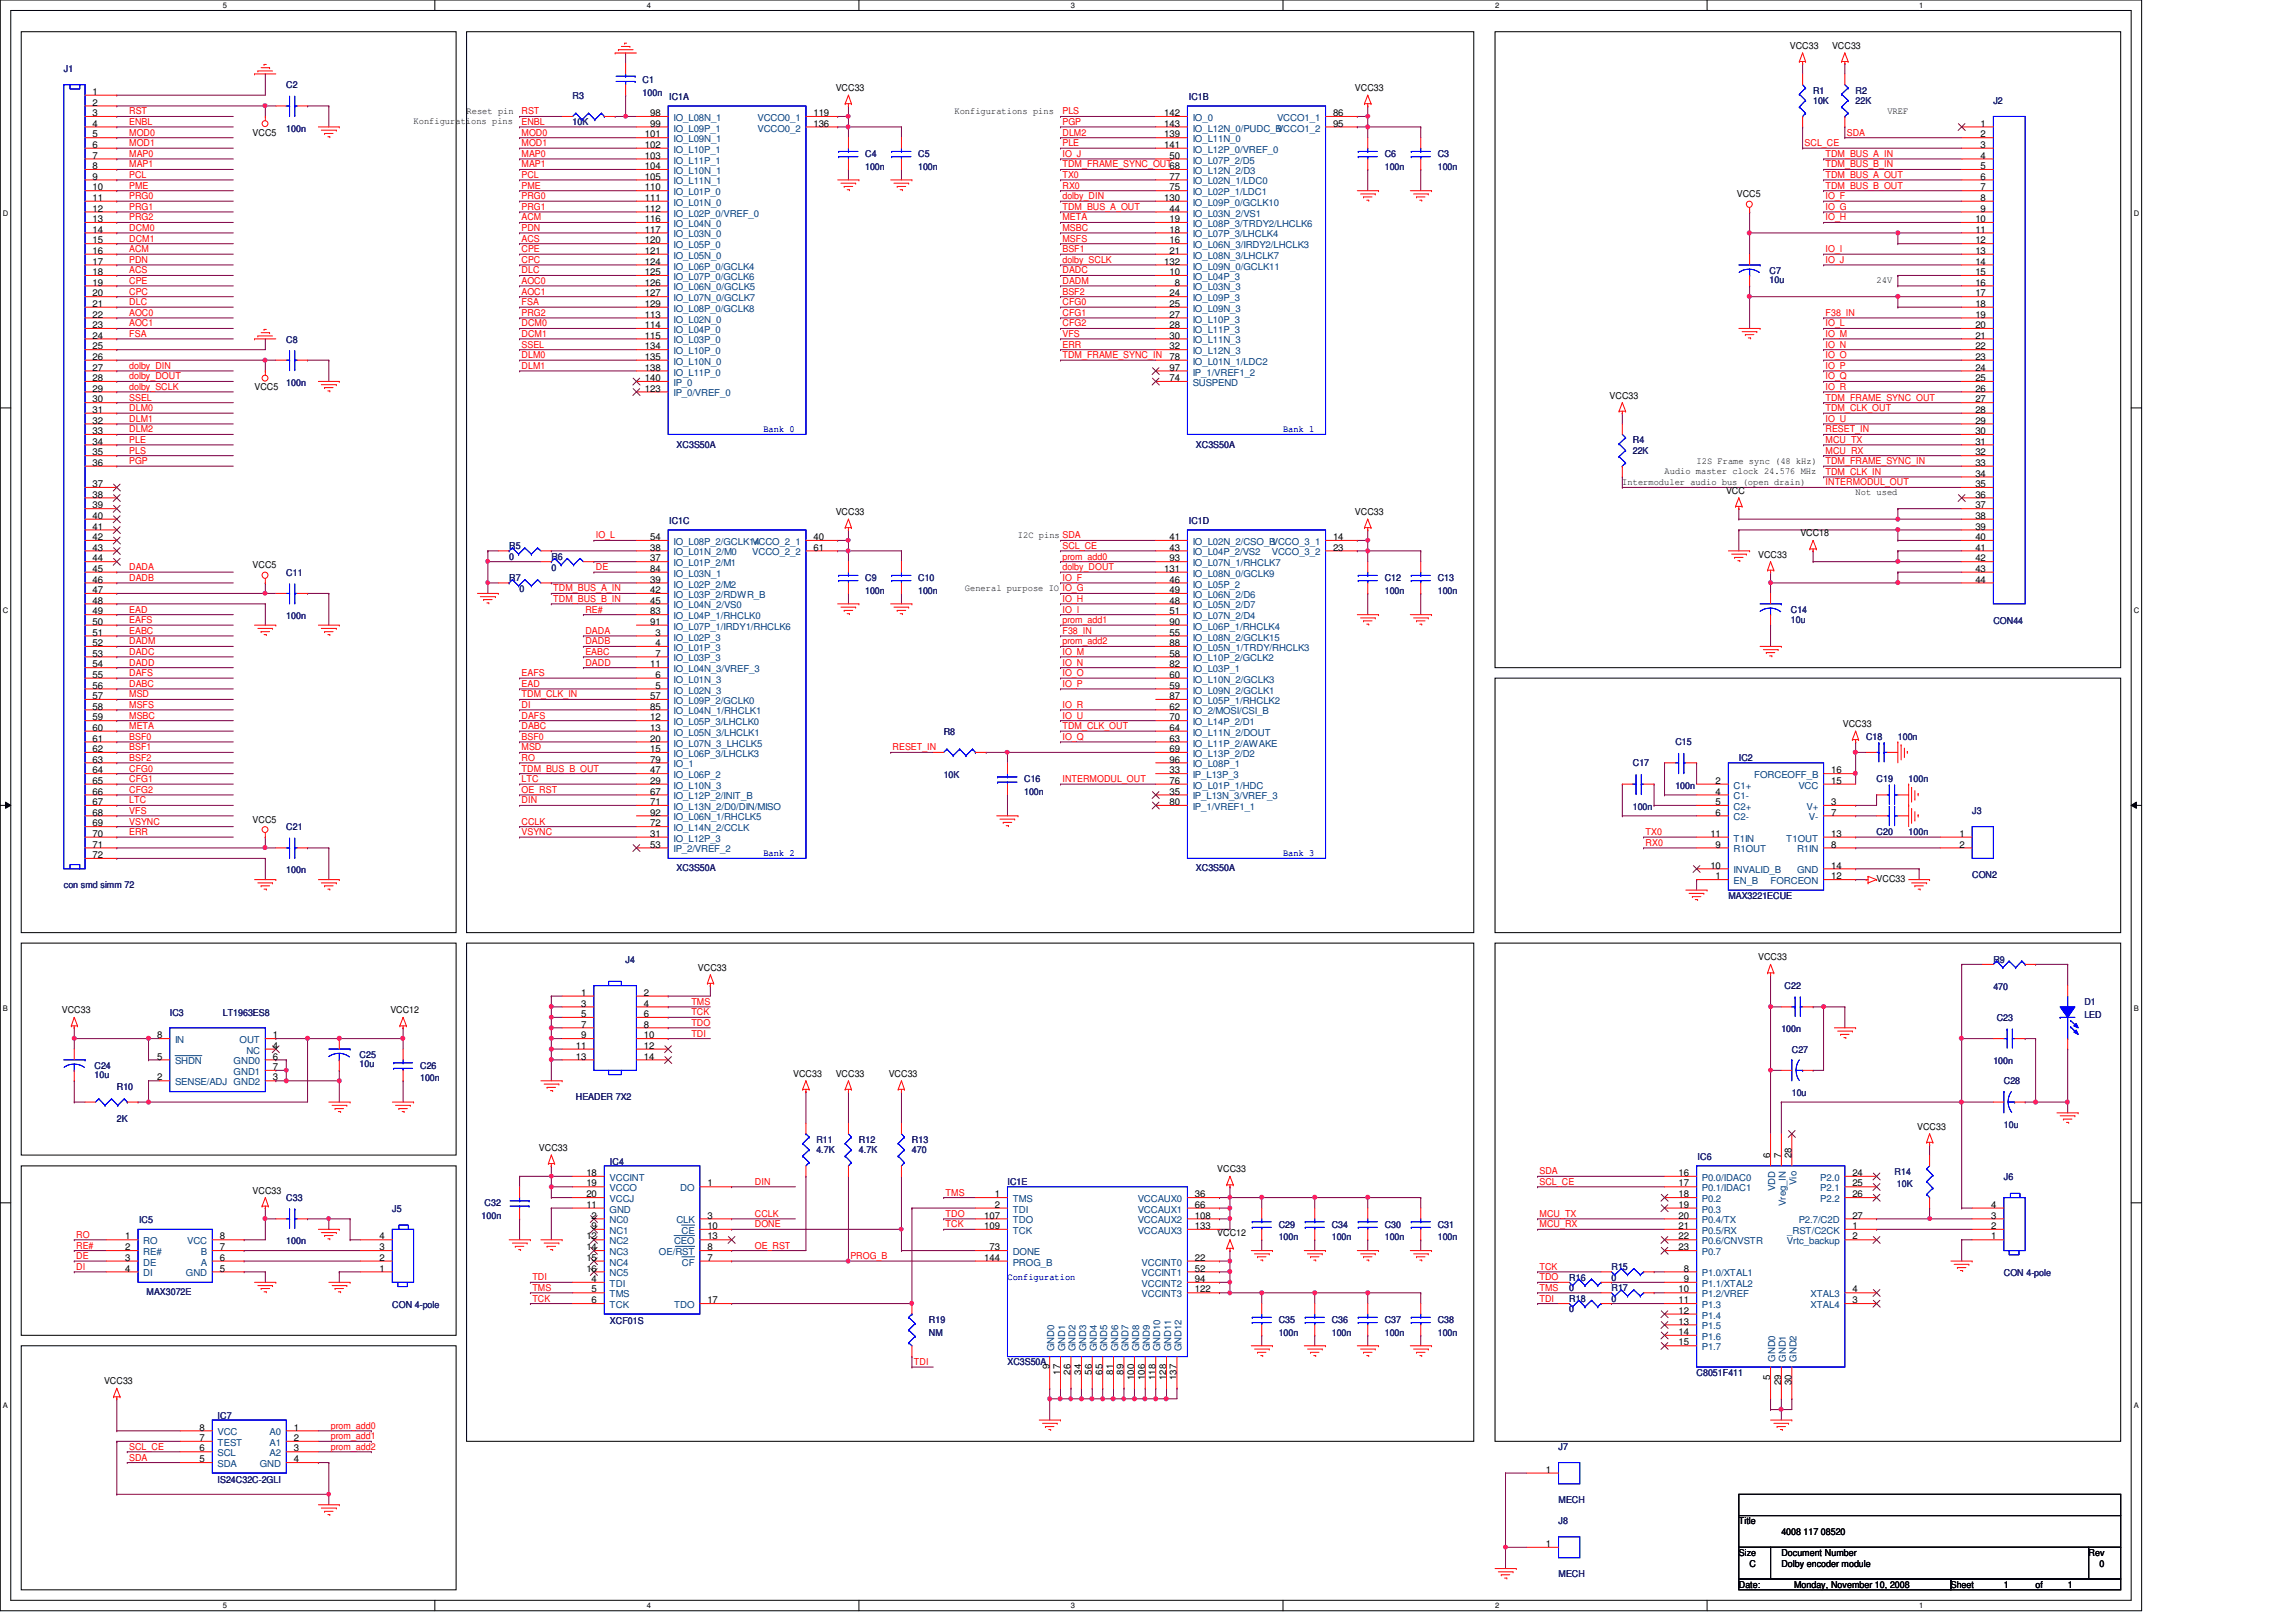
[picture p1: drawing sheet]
<svg xmlns="http://www.w3.org/2000/svg" width="297mm" height="210mm" viewBox="0 0 297 210" stroke-linecap="round" stroke-linejoin="round" font-family="sans-serif">
<defs><g id="words">
<g font-size="1.2" fill="#000080">
<text x="8.3" y="9.4">J1</text>
<text x="37" y="11.4">C2</text>
<text x="83.1" y="10.7">C1</text>
<text x="37" y="17">100n</text>
<text x="74.1" y="12.8">R3</text>
<text x="74.1" y="16.2">10K</text>
<text x="83.1" y="12.4">100n</text>
<text x="86.6" y="12.9">IC1A</text>
<text x="153.8" y="12.9">IC1B</text>
<text x="234.6" y="12.1">R1</text>
<text x="234.6" y="13.5">10K</text>
<text x="240.1" y="12.1">R2</text>
<text x="240.1" y="13.5">22K</text>
<text x="257.9" y="13.5">J2</text>
<text x="111.9" y="20.3">C4</text>
<text x="111.9" y="22">100n</text>
<text x="118.8" y="20.3">C5</text>
<text x="118.8" y="22">100n</text>
<text x="179.2" y="20.3">C6</text>
<text x="179.2" y="22">100n</text>
<text x="186" y="20.3">C3</text>
<text x="186" y="22">100n</text>
<text x="228.9" y="35.4">C7</text>
<text x="228.9" y="36.7">10u</text>
<text x="37" y="44.3">C8</text>
<text x="37" y="50">100n</text>
<text x="87.5" y="57.9">XC3S50A</text>
<text x="154.7" y="57.9">XC3S50A</text>
<text x="211.2" y="57.4">R4</text>
<text x="211.2" y="58.7">22K</text>
<text x="65.9" y="71.1">R5</text>
<text x="86.6" y="67.8">IC1C</text>
<text x="153.8" y="67.8">IC1D</text>
<text x="37" y="74.5">C11</text>
<text x="65.9" y="75.2">R7</text>
<text x="65.9" y="72.4">0</text>
<text x="67.2" y="76.6">0</text>
<text x="71.3" y="72.4">R6</text>
<text x="71.3" y="73.8">0</text>
<text x="111.9" y="75.2">C9</text>
<text x="111.9" y="76.8">100n</text>
<text x="118.8" y="75.2">C10</text>
<text x="118.8" y="76.8">100n</text>
<text x="179.2" y="75.2">C12</text>
<text x="179.2" y="76.8">100n</text>
<text x="186" y="75.2">C13</text>
<text x="186" y="76.8">100n</text>
<text x="37" y="80.1">100n</text>
<text x="231.7" y="79.3">C14</text>
<text x="231.7" y="80.6">10u</text>
<text x="257.9" y="80.7">CON44</text>
<text x="122.1" y="95.1">R8</text>
<text x="241.4" y="95.8">C18</text>
<text x="245.5" y="95.8">100n</text>
<text x="122.1" y="100.7">10K</text>
<text x="132.5" y="101.3">C16</text>
<text x="211.2" y="99.2">C17</text>
<text x="216.7" y="96.4">C15</text>
<text x="225" y="98.5">IC2</text>
<text x="242.8" y="101.3">C19</text>
<text x="246.9" y="101.3">100n</text>
<text x="37" y="107.4">C21</text>
<text x="132.5" y="102.9">100n</text>
<text x="211.2" y="104.8">100n</text>
<text x="216.7" y="102.1">100n</text>
<text x="255.1" y="105.4">J3</text>
<text x="37" y="113">100n</text>
<text x="87.5" y="112.8">XC3S50A</text>
<text x="154.7" y="112.8">XC3S50A</text>
<text x="242.8" y="108.1">C20</text>
<text x="246.9" y="108.1">100n</text>
<text x="255.1" y="113.6">CON2</text>
<text x="8.3" y="115">con smd simm 72</text>
<text x="223.6" y="116.3">MAX3221ECUE</text>
<text x="80.9" y="124.6">J4</text>
<text x="257.9" y="124.6">R9</text>
<text x="22" y="131.4">IC3</text>
<text x="28.8" y="131.4">LT1963ES8</text>
<text x="230.9" y="128">C22</text>
<text x="257.9" y="128.1">470</text>
<text x="269.7" y="130">D1</text>
<text x="269.7" y="131.7">LED</text>
<text x="46.5" y="136.9">C25</text>
<text x="230.5" y="133.6">100n</text>
<text x="231.8" y="136.2">C27</text>
<text x="257.9" y="137.8">100n</text>
<text x="258.3" y="132.1">C23</text>
<text x="12.2" y="138.3">C24</text>
<text x="12.2" y="139.5">10u</text>
<text x="15.1" y="141">R10</text>
<text x="46.5" y="138.1">10u</text>
<text x="54.4" y="138.3">C26</text>
<text x="54.4" y="139.9">100n</text>
<text x="74.5" y="142.4">HEADER 7X2</text>
<text x="231.8" y="141.9">10u</text>
<text x="259.2" y="140.3">C28</text>
<text x="15.1" y="145.2">2K</text>
<text x="105.6" y="147.9">R11</text>
<text x="105.6" y="149.3">4.7K</text>
<text x="111.1" y="147.9">R12</text>
<text x="111.1" y="149.3">4.7K</text>
<text x="118" y="147.9">R13</text>
<text x="118" y="149.3">470</text>
<text x="259.2" y="146">10u</text>
<text x="37" y="155.4">C33</text>
<text x="78.9" y="150.7">IC4</text>
<text x="130.3" y="153.4">IC1E</text>
<text x="219.6" y="150.1">IC6</text>
<text x="245.1" y="152">R14</text>
<text x="245.4" y="153.6">10K</text>
<text x="259.2" y="152.7">J6</text>
<text x="18" y="158.3">IC5</text>
<text x="37" y="161">100n</text>
<text x="50.8" y="156.8">J5</text>
<text x="62.3" y="157.8">100n</text>
<text x="62.7" y="156.1">C32</text>
<text x="165.4" y="158.9">C29</text>
<text x="165.4" y="160.5">100n</text>
<text x="172.3" y="158.9">C34</text>
<text x="172.3" y="160.5">100n</text>
<text x="179.2" y="158.9">C30</text>
<text x="179.2" y="160.5">100n</text>
<text x="186" y="158.9">C31</text>
<text x="186" y="160.5">100n</text>
<text x="19" y="167.6">MAX3072E</text>
<text x="203" y="165.7">R16</text>
<text x="203" y="167.1">0</text>
<text x="208.5" y="164.3">R15</text>
<text x="208.5" y="165.7">0</text>
<text x="208.5" y="167.1">R17</text>
<text x="259.2" y="165.2">CON 4-pole</text>
<text x="50.8" y="169.3">CON 4-pole</text>
<text x="78.9" y="171.3">XCF01S</text>
<text x="120.2" y="171.2">R19</text>
<text x="120.2" y="172.8">NM</text>
<text x="165.4" y="171.2">C35</text>
<text x="165.4" y="172.8">100n</text>
<text x="172.3" y="171.2">C36</text>
<text x="172.3" y="172.8">100n</text>
<text x="179.2" y="171.2">C37</text>
<text x="179.2" y="172.8">100n</text>
<text x="186" y="171.2">C38</text>
<text x="186" y="172.8">100n</text>
<text x="203" y="168.4">R18</text>
<text x="203" y="169.8">0</text>
<text x="208.5" y="168.4">0</text>
<text x="130.3" y="176.7">XC3S50A</text>
<text x="219.5" y="178.1">C8051F411</text>
<text x="28.1" y="183.7">IC7</text>
<text x="28.1" y="191.9">IS24C32C-2GLI</text>
<text x="201.6" y="187.7">J7</text>
<text x="201.6" y="197.3">J8</text>
<text x="201.6" y="194.5">MECH</text>
<text x="201.6" y="204.1">MECH</text>
</g>
<g font-size="1.2">
<text x="108.1" y="11.8">VCC33</text>
<text x="175.3" y="11.8">VCC33</text>
<text x="231.6" y="6.3">VCC33</text>
<text x="237" y="6.3">VCC33</text>
<text x="12" y="12.3">1</text>
<text x="12" y="13.7">2</text>
<text x="12" y="15">3</text>
<text x="12" y="16.4">4</text>
<text x="12" y="17.8">5</text>
<text x="32.7" y="17.6">VCC5</text>
<text x="53.5" y="16.1">Konfigurations pins</text>
<text x="60.4" y="14.7">Reset pin</text>
<text x="83.4" y="17.8">101</text>
<text x="84.1" y="16.4">99</text>
<text x="84.1" y="15">98</text>
<text x="105.2" y="15">119</text>
<text x="105.2" y="16.4">136</text>
<text x="123.5" y="14.7">Konfigurations pins</text>
<text x="150.6" y="17.8">139</text>
<text x="150.6" y="16.4">143</text>
<text x="150.6" y="15">142</text>
<text x="172.5" y="15">86</text>
<text x="172.5" y="16.4">95</text>
<text x="244.2" y="14.7">VREF</text>
<text x="256.2" y="16.4">1</text>
<text x="256.2" y="17.8">2</text>
<text x="12" y="19.1">6</text>
<text x="12" y="20.5">7</text>
<text x="12" y="21.9">8</text>
<text x="12" y="23.2">9</text>
<text x="83.4" y="20.5">103</text>
<text x="83.4" y="19.1">102</text>
<text x="83.4" y="23.2">105</text>
<text x="83.4" y="21.9">104</text>
<text x="150.6" y="19.1">141</text>
<text x="151.3" y="20.5">50</text>
<text x="151.3" y="23.2">77</text>
<text x="256.2" y="19.1">3</text>
<text x="256.2" y="20.5">4</text>
<text x="256.2" y="21.9">5</text>
<text x="256.2" y="23.2">6</text>
<text x="12" y="24.6">10</text>
<text x="12" y="26">11</text>
<text x="12" y="27.4">12</text>
<text x="12" y="28.7">13</text>
<text x="83.4" y="26">111</text>
<text x="83.4" y="24.6">110</text>
<text x="83.4" y="28.7">116</text>
<text x="83.4" y="27.4">112</text>
<text x="150.6" y="26">130</text>
<text x="151.3" y="24.6">75</text>
<text x="151.3" y="28.7">19</text>
<text x="151.3" y="27.4">44</text>
<text x="224.7" y="25.5">VCC5</text>
<text x="255.6" y="28.7">10</text>
<text x="256.2" y="24.6">7</text>
<text x="256.2" y="26">8</text>
<text x="256.2" y="27.4">9</text>
<text x="12" y="30.1">14</text>
<text x="12" y="31.5">15</text>
<text x="12" y="32.9">16</text>
<text x="12" y="34.2">17</text>
<text x="12" y="35.6">18</text>
<text x="83.4" y="31.5">120</text>
<text x="83.4" y="34.2">124</text>
<text x="83.4" y="30.1">117</text>
<text x="83.4" y="32.9">121</text>
<text x="83.4" y="35.6">125</text>
<text x="150.6" y="34.2">132</text>
<text x="151.3" y="31.5">16</text>
<text x="151.3" y="30.1">18</text>
<text x="151.3" y="32.9">21</text>
<text x="151.3" y="35.6">10</text>
<text x="255.6" y="30.1">11</text>
<text x="255.6" y="31.5">12</text>
<text x="255.6" y="32.9">13</text>
<text x="255.6" y="34.2">14</text>
<text x="255.6" y="35.6">15</text>
<text x="12" y="37">19</text>
<text x="12" y="38.4">20</text>
<text x="12" y="39.7">21</text>
<text x="12" y="41.1">22</text>
<text x="83.4" y="37">126</text>
<text x="83.4" y="39.7">129</text>
<text x="83.4" y="38.4">127</text>
<text x="83.4" y="41.1">113</text>
<text x="151.3" y="39.7">25</text>
<text x="151.3" y="38.4">24</text>
<text x="151.3" y="41.1">27</text>
<text x="152" y="37">8</text>
<text x="242.8" y="36.7">24V</text>
<text x="255.6" y="37">16</text>
<text x="255.6" y="38.4">17</text>
<text x="255.6" y="39.7">18</text>
<text x="255.6" y="41.1">19</text>
<text x="12" y="42.5">23</text>
<text x="12" y="43.8">24</text>
<text x="12" y="45.2">25</text>
<text x="12" y="46.6">26</text>
<text x="12" y="48">27</text>
<text x="83.4" y="42.5">114</text>
<text x="83.4" y="45.2">134</text>
<text x="83.4" y="43.8">115</text>
<text x="83.4" y="48">138</text>
<text x="83.4" y="46.6">135</text>
<text x="151.3" y="46.6">78</text>
<text x="151.3" y="48">97</text>
<text x="151.3" y="42.5">28</text>
<text x="151.3" y="45.2">32</text>
<text x="151.3" y="43.8">30</text>
<text x="255.6" y="42.5">20</text>
<text x="255.6" y="43.8">21</text>
<text x="255.6" y="45.2">22</text>
<text x="255.6" y="46.6">23</text>
<text x="255.6" y="48">24</text>
<text x="12" y="49.3">28</text>
<text x="12" y="50.7">29</text>
<text x="12" y="52.1">30</text>
<text x="12" y="53.4">31</text>
<text x="32.9" y="50.5">VCC5</text>
<text x="83.4" y="50.7">123</text>
<text x="83.4" y="49.3">140</text>
<text x="151.3" y="49.3">74</text>
<text x="208.2" y="51.6">VCC33</text>
<text x="255.6" y="49.3">25</text>
<text x="255.6" y="50.7">26</text>
<text x="255.6" y="52.1">27</text>
<text x="255.6" y="53.4">28</text>
<text x="12" y="54.8">32</text>
<text x="12" y="56.2">33</text>
<text x="12" y="57.5">34</text>
<text x="12" y="58.9">35</text>
<text x="219.5" y="60">I2S Frame sync (48 kHz)</text>
<text x="255.6" y="54.8">29</text>
<text x="255.6" y="56.2">30</text>
<text x="255.6" y="57.5">31</text>
<text x="255.6" y="58.9">32</text>
<text x="12" y="60.3">36</text>
<text x="12" y="63">37</text>
<text x="12" y="64.4">38</text>
<text x="12" y="65.8">39</text>
<text x="209.9" y="62.7">Intermoduler audio bus (open drain)</text>
<text x="215.3" y="61.3">Audio master clock 24.576 MHz</text>
<text x="223.3" y="64">VCC</text>
<text x="240.1" y="64.1">Not used</text>
<text x="255.6" y="60.3">33</text>
<text x="255.6" y="61.7">34</text>
<text x="255.6" y="63">35</text>
<text x="255.6" y="64.4">36</text>
<text x="255.6" y="65.8">37</text>
<text x="12" y="67.1">40</text>
<text x="12" y="68.5">41</text>
<text x="12" y="69.9">42</text>
<text x="12" y="71.2">43</text>
<text x="84.1" y="71.2">38</text>
<text x="84.1" y="69.9">54</text>
<text x="105.2" y="69.9">40</text>
<text x="105.2" y="71.2">61</text>
<text x="108.1" y="66.7">VCC33</text>
<text x="131.7" y="69.6">I2C pins SDA</text>
<text x="151.3" y="71.2">43</text>
<text x="151.3" y="69.9">41</text>
<text x="172.5" y="69.9">14</text>
<text x="172.5" y="71.2">23</text>
<text x="175.3" y="66.7">VCC33</text>
<text x="232.9" y="69.4">VCC18</text>
<text x="255.6" y="67.1">38</text>
<text x="255.6" y="68.5">39</text>
<text x="255.6" y="69.9">40</text>
<text x="255.6" y="71.2">41</text>
<text x="12" y="72.6">44</text>
<text x="12" y="74">45</text>
<text x="12" y="75.4">46</text>
<text x="12" y="76.8">47</text>
<text x="32.7" y="73.5">VCC5</text>
<text x="84.1" y="72.6">37</text>
<text x="84.1" y="75.4">39</text>
<text x="84.1" y="74">84</text>
<text x="84.1" y="76.8">42</text>
<text x="124.8" y="76.5">General purpose IO IO_G</text>
<text x="150.6" y="74">131</text>
<text x="151.3" y="72.6">93</text>
<text x="151.3" y="76.8">49</text>
<text x="151.3" y="75.4">46</text>
<text x="227.5" y="72.2">VCC33</text>
<text x="255.6" y="72.6">42</text>
<text x="255.6" y="74">43</text>
<text x="255.6" y="75.4">44</text>
<text x="12" y="78.1">48</text>
<text x="12" y="79.5">49</text>
<text x="12" y="80.9">50</text>
<text x="12" y="82.3">51</text>
<text x="12" y="83.6">52</text>
<text x="84.1" y="78.1">45</text>
<text x="84.1" y="80.9">91</text>
<text x="84.1" y="79.5">83</text>
<text x="84.8" y="83.6">4</text>
<text x="84.8" y="82.3">3</text>
<text x="151.3" y="79.5">51</text>
<text x="151.3" y="78.1">48</text>
<text x="151.3" y="82.3">55</text>
<text x="151.3" y="80.9">90</text>
<text x="151.3" y="83.6">88</text>
<text x="12" y="85">53</text>
<text x="12" y="86.4">54</text>
<text x="12" y="87.7">55</text>
<text x="12" y="89.1">56</text>
<text x="84.1" y="86.4">11</text>
<text x="84.8" y="85">7</text>
<text x="84.8" y="89.1">5</text>
<text x="84.8" y="87.7">6</text>
<text x="151.3" y="85">58</text>
<text x="151.3" y="87.7">60</text>
<text x="151.3" y="86.4">82</text>
<text x="151.3" y="89.1">59</text>
<text x="12" y="90.5">57</text>
<text x="12" y="91.8">58</text>
<text x="12" y="93.2">59</text>
<text x="12" y="94.6">60</text>
<text x="12" y="96">61</text>
<text x="84.1" y="91.8">85</text>
<text x="84.1" y="90.5">57</text>
<text x="84.1" y="94.6">13</text>
<text x="84.1" y="93.2">12</text>
<text x="84.1" y="96">20</text>
<text x="151.3" y="90.5">87</text>
<text x="151.3" y="93.2">70</text>
<text x="151.3" y="91.8">62</text>
<text x="151.3" y="96">63</text>
<text x="151.3" y="94.6">64</text>
<text x="238.4" y="94.1">VCC33</text>
<text x="12" y="97.3">62</text>
<text x="12" y="98.7">63</text>
<text x="12" y="100.1">64</text>
<text x="12" y="101.4">65</text>
<text x="84.1" y="97.3">15</text>
<text x="84.1" y="100.1">47</text>
<text x="84.1" y="98.7">79</text>
<text x="84.1" y="101.4">29</text>
<text x="151.3" y="98.7">96</text>
<text x="151.3" y="97.3">69</text>
<text x="151.3" y="101.4">76</text>
<text x="151.3" y="100.1">33</text>
<text x="222" y="101.4">2</text>
<text x="236.9" y="101.4">15</text>
<text x="236.9" y="100.1">16</text>
<text x="12" y="102.8">66</text>
<text x="12" y="104.2">67</text>
<text x="12" y="105.5">68</text>
<text x="12" y="106.9">69</text>
<text x="32.7" y="106.5">VCC5</text>
<text x="84.1" y="102.8">67</text>
<text x="84.1" y="105.5">92</text>
<text x="84.1" y="104.2">71</text>
<text x="84.1" y="106.9">72</text>
<text x="151.3" y="104.2">80</text>
<text x="151.3" y="102.8">35</text>
<text x="222" y="102.8">4</text>
<text x="222" y="104.2">5</text>
<text x="222" y="105.5">6</text>
<text x="236.9" y="104.2">3</text>
<text x="236.9" y="105.5">7</text>
<text x="12" y="108.3">70</text>
<text x="12" y="109.7">71</text>
<text x="12" y="111">72</text>
<text x="84.1" y="109.7">53</text>
<text x="84.1" y="108.3">31</text>
<text x="221.3" y="112.4">10</text>
<text x="221.3" y="108.3">11</text>
<text x="222" y="113.8">1</text>
<text x="222" y="109.7">9</text>
<text x="236.9" y="109.7">8</text>
<text x="236.9" y="113.8">12</text>
<text x="236.9" y="108.3">13</text>
<text x="236.9" y="112.4">14</text>
<text x="253.5" y="108.3">1</text>
<text x="253.5" y="109.7">2</text>
<text x="242.8" y="114.1">VCC33</text>
<text x="90.3" y="125.7">VCC33</text>
<text x="227.5" y="124.3">VCC33</text>
<text x="8" y="131.1">VCC33</text>
<text x="50.5" y="131.1">VCC12</text>
<text x="75.2" y="128.9">1</text>
<text x="75.2" y="130.3">3</text>
<text x="75.2" y="131.6">5</text>
<text x="83.3" y="128.9">2</text>
<text x="83.3" y="130.3">4</text>
<text x="83.3" y="131.6">6</text>
<text x="20.3" y="134.4">8</text>
<text x="20.3" y="137.1">5</text>
<text x="35.3" y="134.4">1</text>
<text x="35.3" y="137.1">6</text>
<text x="35.3" y="135.7">4</text>
<text x="74.5" y="135.7">11</text>
<text x="74.5" y="137.1">13</text>
<text x="75.2" y="133">7</text>
<text x="75.2" y="134.4">9</text>
<text x="83.3" y="133">8</text>
<text x="83.3" y="134.4">10</text>
<text x="83.3" y="135.7">12</text>
<text x="83.3" y="137.1">14</text>
<text x="20.3" y="139.8">2</text>
<text x="35.3" y="138.5">7</text>
<text x="35.3" y="139.8">3</text>
<text x="102.6" y="139.4">VCC33</text>
<text x="108.1" y="139.4">VCC33</text>
<text x="115" y="139.4">VCC33</text>
<text x="69.7" y="149">VCC33</text>
<text x="229" y="149.9" transform="rotate(-90 229 149.9)">6</text>
<text x="230.4" y="149.9" transform="rotate(-90 230.4 149.9)">7</text>
<text x="231.8" y="149.9" transform="rotate(-90 231.8 149.9)">28</text>
<text x="248" y="146.3">VCC33</text>
<text x="32.7" y="154.5">VCC33</text>
<text x="75.9" y="152.2">18</text>
<text x="75.9" y="153.5">19</text>
<text x="75.9" y="154.9">20</text>
<text x="91.5" y="153.5">1</text>
<text x="128.7" y="154.9">1</text>
<text x="154.6" y="154.9">36</text>
<text x="157.5" y="151.7">VCC33</text>
<text x="217.2" y="152.2">16</text>
<text x="217.2" y="153.5">17</text>
<text x="217.2" y="154.9">18</text>
<text x="239.6" y="152.2">24</text>
<text x="239.6" y="153.5">25</text>
<text x="239.6" y="154.9">26</text>
<text x="16.2" y="160.4">1</text>
<text x="16.2" y="161.8">2</text>
<text x="28.4" y="161.8">7</text>
<text x="28.4" y="160.4">8</text>
<text x="49.1" y="161.8">3</text>
<text x="49.1" y="160.4">4</text>
<text x="75.9" y="156.3">11</text>
<text x="75.9" y="160.4">12</text>
<text x="75.9" y="161.8">14</text>
<text x="76.5" y="157.7">2</text>
<text x="76.5" y="159">9</text>
<text x="91.5" y="157.7">3</text>
<text x="91.5" y="159">10</text>
<text x="91.5" y="160.4">13</text>
<text x="91.5" y="161.8">8</text>
<text x="127.3" y="159">109</text>
<text x="127.3" y="157.7">107</text>
<text x="128" y="161.8">73</text>
<text x="128.7" y="156.3">2</text>
<text x="154.6" y="156.3">66</text>
<text x="154.6" y="157.7">108</text>
<text x="154.6" y="159">133</text>
<text x="157.5" y="160">VCC12</text>
<text x="217.2" y="156.3">19</text>
<text x="217.2" y="157.7">20</text>
<text x="217.2" y="159">21</text>
<text x="217.2" y="160.4">22</text>
<text x="217.2" y="161.8">23</text>
<text x="239.6" y="157.7">27</text>
<text x="239.6" y="159">1</text>
<text x="239.6" y="160.4">2</text>
<text x="257.6" y="160.4">1</text>
<text x="257.6" y="159">2</text>
<text x="257.6" y="157.7">3</text>
<text x="257.6" y="156.3">4</text>
<text x="16.2" y="163.2">3</text>
<text x="16.2" y="164.5">4</text>
<text x="28.4" y="164.5">5</text>
<text x="28.4" y="163.2">6</text>
<text x="49.1" y="164.5">1</text>
<text x="49.1" y="163.2">2</text>
<text x="75.9" y="163.2">15</text>
<text x="75.9" y="164.5">16</text>
<text x="76.5" y="165.9">4</text>
<text x="76.5" y="167.3">5</text>
<text x="91.5" y="163.2">7</text>
<text x="127.3" y="163.2">144</text>
<text x="154.6" y="163.2">22</text>
<text x="154.6" y="164.5">52</text>
<text x="154.6" y="165.9">94</text>
<text x="154.6" y="167.3">122</text>
<text x="217.2" y="167.3">10</text>
<text x="217.8" y="164.5">8</text>
<text x="217.8" y="165.9">9</text>
<text x="239.6" y="167.3">4</text>
<text x="76.5" y="168.7">6</text>
<text x="91.5" y="168.7">17</text>
<text x="217.2" y="168.7">11</text>
<text x="217.2" y="170">12</text>
<text x="217.2" y="171.4">13</text>
<text x="217.2" y="172.8">14</text>
<text x="239.6" y="168.7">3</text>
<text x="13.5" y="179.2">VCC33</text>
<text x="135.8" y="177.2" transform="rotate(-90 135.8 177.2)">9</text>
<text x="137.2" y="177.9" transform="rotate(-90 137.2 177.9)">17</text>
<text x="138.5" y="177.9" transform="rotate(-90 138.5 177.9)">26</text>
<text x="139.9" y="177.9" transform="rotate(-90 139.9 177.9)">34</text>
<text x="141.3" y="177.9" transform="rotate(-90 141.3 177.9)">56</text>
<text x="142.6" y="177.9" transform="rotate(-90 142.6 177.9)">65</text>
<text x="144" y="177.9" transform="rotate(-90 144 177.9)">81</text>
<text x="145.4" y="177.9" transform="rotate(-90 145.4 177.9)">89</text>
<text x="146.7" y="178.6" transform="rotate(-90 146.7 178.6)">100</text>
<text x="148.1" y="178.6" transform="rotate(-90 148.1 178.6)">106</text>
<text x="149.5" y="178.6" transform="rotate(-90 149.5 178.6)">118</text>
<text x="150.9" y="178.6" transform="rotate(-90 150.9 178.6)">128</text>
<text x="152.2" y="178.6" transform="rotate(-90 152.2 178.6)">137</text>
<text x="217.2" y="174.1">15</text>
<text x="229" y="178.6" transform="rotate(-90 229 178.6)">5</text>
<text x="230.4" y="179.2" transform="rotate(-90 230.4 179.2)">29</text>
<text x="231.8" y="179.2" transform="rotate(-90 231.8 179.2)">30</text>
<text x="25.8" y="185.1">8</text>
<text x="38" y="185.1">1</text>
<text x="25.8" y="186.5">7</text>
<text x="25.8" y="187.8">6</text>
<text x="25.8" y="189.2">5</text>
<text x="38" y="189.2">4</text>
<text x="38" y="187.8">3</text>
<text x="38" y="186.5">2</text>
<text x="200" y="190.6">1</text>
<text x="225" y="197.3">Title</text>
<text x="200" y="200.2">1</text>
<text x="225" y="201.4">Size</text>
<text x="226.4" y="202.7">C</text>
<text x="230.5" y="201.4">Document Number</text>
<text x="230.5" y="202.7">Dolby encoder module</text>
<text x="230.5" y="198.6">4008 117 08520</text>
<text x="270.2" y="201.4">Rev</text>
<text x="271.6" y="202.7">0</text>
<text x="225" y="205.5">Date:</text>
<text x="232.1" y="205.5">Monday, November 10, 2008</text>
<text x="252.4" y="205.5">Sheet</text>
<text x="259.2" y="205.5">1</text>
<text x="263.4" y="205.5">of</text>
<text x="267.5" y="205.5">1</text>
</g>
<g font-size="1.2" fill="#f00">
<text x="16.7" y="14.8">RST</text>
<text x="16.7" y="16.2">ENBL</text>
<text x="16.7" y="17.6">MOD0</text>
<text x="67.5" y="14.8">RST</text>
<text x="67.5" y="16.2">ENBL</text>
<text x="67.5" y="17.6">MOD0</text>
<text x="137.5" y="14.8">PLS</text>
<text x="137.5" y="16.2">PGP</text>
<text x="137.5" y="17.6">DLM2</text>
<text x="238.9" y="17.6">SDA</text>
<text x="16.7" y="18.9">MOD1</text>
<text x="16.7" y="20.3">MAP0</text>
<text x="16.7" y="21.7">MAP1</text>
<text x="16.7" y="23">PCL</text>
<text x="67.5" y="18.9">MOD1</text>
<text x="67.5" y="20.3">MAP0</text>
<text x="67.5" y="21.7">MAP1</text>
<text x="67.5" y="23">PCL</text>
<text x="137.5" y="18.9">PLE</text>
<text x="137.5" y="20.3">IO_J</text>
<text x="137.5" y="21.7">TDM_FRAME_SYNC_OUT68</text>
<text x="137.5" y="23">TX0</text>
<text x="233.5" y="18.9">SCL_CE</text>
<text x="236.2" y="20.3">TDM_BUS_A_IN</text>
<text x="236.2" y="21.7">TDM_BUS_B_IN</text>
<text x="236.2" y="23">TDM_BUS_A_OUT</text>
<text x="16.7" y="24.4">PME</text>
<text x="16.7" y="25.8">PRG0</text>
<text x="16.7" y="27.2">PRG1</text>
<text x="16.7" y="28.5">PRG2</text>
<text x="16.7" y="29.9">DCM0</text>
<text x="67.5" y="24.4">PME</text>
<text x="67.5" y="25.8">PRG0</text>
<text x="67.5" y="27.2">PRG1</text>
<text x="67.5" y="28.5">ACM</text>
<text x="67.5" y="29.9">PDN</text>
<text x="137.5" y="28.5">META</text>
<text x="137.5" y="29.9">MSBC</text>
<text x="137.5" y="25.8">dolby_DIN</text>
<text x="137.5" y="27.2">TDM_BUS_A_OUT</text>
<text x="137.5" y="24.4">RX0</text>
<text x="236.2" y="27.2">IO_G</text>
<text x="236.2" y="28.5">IO_H</text>
<text x="236.2" y="24.4">TDM_BUS_B_OUT</text>
<text x="236.2" y="25.8">IO_F</text>
<text x="16.7" y="31.3">DCM1</text>
<text x="16.7" y="32.6">ACM</text>
<text x="16.7" y="34">PDN</text>
<text x="16.7" y="35.4">ACS</text>
<text x="67.5" y="32.6">CPE</text>
<text x="67.5" y="34">CPC</text>
<text x="67.5" y="35.4">DLC</text>
<text x="67.5" y="31.3">ACS</text>
<text x="137.5" y="31.3">MSFS</text>
<text x="137.5" y="32.6">BSF1</text>
<text x="137.5" y="35.4">DADC</text>
<text x="137.5" y="34">dolby_SCLK</text>
<text x="236.2" y="32.6">IO_I</text>
<text x="236.2" y="34">IO_J</text>
<text x="16.7" y="36.7">CPE</text>
<text x="16.7" y="38.1">CPC</text>
<text x="16.7" y="39.5">DLC</text>
<text x="16.7" y="40.9">AOC0</text>
<text x="67.5" y="36.7">AOC0</text>
<text x="67.5" y="38.1">AOC1</text>
<text x="67.5" y="39.5">FSA</text>
<text x="67.5" y="40.9">PRG2</text>
<text x="137.5" y="38.1">BSF2</text>
<text x="137.5" y="39.5">CFG0</text>
<text x="137.5" y="40.9">CFG1</text>
<text x="137.5" y="36.7">DADM</text>
<text x="236.2" y="40.9">F38_IN</text>
<text x="16.7" y="42.2">AOC1</text>
<text x="16.7" y="43.6">FSA</text>
<text x="16.7" y="47.8">dolby_DIN</text>
<text x="67.5" y="45">SSEL</text>
<text x="67.5" y="46.4">DLM0</text>
<text x="67.5" y="47.8">DLM1</text>
<text x="67.5" y="42.2">DCM0</text>
<text x="67.5" y="43.6">DCM1</text>
<text x="137.5" y="42.2">CFG2</text>
<text x="137.5" y="43.6">VFS</text>
<text x="137.5" y="45">ERR</text>
<text x="137.5" y="46.4">TDM_FRAME_SYNC_IN</text>
<text x="236.2" y="46.4">IO_O</text>
<text x="236.2" y="43.6">IO_M</text>
<text x="236.2" y="45">IO_N</text>
<text x="236.2" y="42.2">IO_L</text>
<text x="236.2" y="47.8">IO_P</text>
<text x="16.7" y="49.1">dolby_DOUT</text>
<text x="16.7" y="50.5">dolby_SCLK</text>
<text x="16.7" y="51.9">SSEL</text>
<text x="16.7" y="53.2">DLM0</text>
<text x="236.2" y="53.2">TDM_CLK_OUT</text>
<text x="236.2" y="50.5">IO_R</text>
<text x="236.2" y="51.9">TDM_FRAME_SYNC_OUT</text>
<text x="236.2" y="49.1">IO_Q</text>
<text x="16.7" y="54.6">DLM1</text>
<text x="16.7" y="56">DLM2</text>
<text x="16.7" y="57.3">PLE</text>
<text x="16.7" y="58.7">PLS</text>
<text x="236.2" y="54.6">IO_U</text>
<text x="236.2" y="56">RESET_IN</text>
<text x="236.2" y="57.3">MCU_TX</text>
<text x="236.2" y="58.7">MCU_RX</text>
<text x="16.7" y="60.1">PGP</text>
<text x="236.2" y="62.8">INTERMODUL_OUT</text>
<text x="236.2" y="61.5">TDM_CLK_IN</text>
<text x="236.2" y="60.1">TDM_FRAME_SYNC_IN</text>
<text x="77.1" y="69.7">IO_L</text>
<text x="137.5" y="71">SCL_CE</text>
<text x="16.7" y="73.8">DADA</text>
<text x="16.7" y="75.2">DADB</text>
<text x="71.6" y="76.5">TDM_BUS_A_IN</text>
<text x="71.6" y="77.9">TDM_BUS_B_IN</text>
<text x="77.1" y="73.8">DE</text>
<text x="137.5" y="77.9">IO_H</text>
<text x="137.5" y="73.8">dolby_DOUT</text>
<text x="137.5" y="75.2">IO_F</text>
<text x="137.5" y="72.4">prom_add0</text>
<text x="16.7" y="79.3">EAD</text>
<text x="16.7" y="80.6">EAFS</text>
<text x="16.7" y="82">EABC</text>
<text x="16.7" y="83.4">DADM</text>
<text x="75.7" y="83.4">DADB</text>
<text x="75.7" y="82">DADA</text>
<text x="75.7" y="79.3">RE#</text>
<text x="137.5" y="79.3">IO_I</text>
<text x="137.5" y="82">F38_IN</text>
<text x="137.5" y="80.6">prom_add1</text>
<text x="137.5" y="83.4">prom_add2</text>
<text x="16.7" y="84.8">DADC</text>
<text x="16.7" y="86.1">DADD</text>
<text x="16.7" y="87.5">DAFS</text>
<text x="16.7" y="88.9">DABC</text>
<text x="67.5" y="88.9">EAD</text>
<text x="67.5" y="87.5">EAFS</text>
<text x="75.7" y="86.1">DADD</text>
<text x="75.7" y="84.8">EABC</text>
<text x="137.5" y="84.8">IO_M</text>
<text x="137.5" y="86.1">IO_N</text>
<text x="137.5" y="87.5">IO_O</text>
<text x="137.5" y="88.9">IO_P</text>
<text x="16.7" y="90.3">MSD</text>
<text x="16.7" y="91.6">MSFS</text>
<text x="16.7" y="93">MSBC</text>
<text x="16.7" y="94.4">META</text>
<text x="16.7" y="95.8">BSF0</text>
<text x="67.5" y="93">DAFS</text>
<text x="67.5" y="94.4">DABC</text>
<text x="67.5" y="90.3">TDM_CLK_IN</text>
<text x="67.5" y="95.8">BSF0</text>
<text x="67.5" y="91.6">DI</text>
<text x="137.5" y="91.6">IO_R</text>
<text x="137.5" y="94.4">TDM_CLK_OUT</text>
<text x="137.5" y="95.8">IO_Q</text>
<text x="137.5" y="93">IO_U</text>
<text x="16.7" y="97.1">BSF1</text>
<text x="16.7" y="98.5">BSF2</text>
<text x="16.7" y="99.9">CFG0</text>
<text x="16.7" y="101.2">CFG1</text>
<text x="67.5" y="101.2">LTC</text>
<text x="67.5" y="97.1">MSD</text>
<text x="67.5" y="99.9">TDM_BUS_B_OUT</text>
<text x="67.5" y="98.5">RO</text>
<text x="115.5" y="97.1">RESET_IN</text>
<text x="137.5" y="101.2">INTERMODUL_OUT</text>
<text x="16.7" y="102.6">CFG2</text>
<text x="16.7" y="104">LTC</text>
<text x="16.7" y="105.3">VFS</text>
<text x="16.7" y="106.7">VSYNC</text>
<text x="67.5" y="106.7">CCLK</text>
<text x="67.5" y="102.6">OE_RST</text>
<text x="67.5" y="104">DIN</text>
<text x="16.7" y="108.1">ERR</text>
<text x="67.5" y="108.1">VSYNC</text>
<text x="212.9" y="109.5">RX0</text>
<text x="212.9" y="108.1">TX0</text>
<text x="89.4" y="130">TMS</text>
<text x="89.4" y="131.4">TCK</text>
<text x="89.4" y="132.8">TDO</text>
<text x="89.4" y="134.2">TDI</text>
<text x="97.7" y="153.3">DIN</text>
<text x="122.3" y="154.7">TMS</text>
<text x="199.2" y="152">SDA</text>
<text x="199.2" y="153.3">SCL_CE</text>
<text x="9.9" y="160.2">RO</text>
<text x="9.9" y="161.6">RE#</text>
<text x="97.7" y="161.6">OE_RST</text>
<text x="97.7" y="157.5">CCLK</text>
<text x="97.7" y="158.8">DONE</text>
<text x="122.3" y="158.8">TCK</text>
<text x="122.3" y="157.5">TDO</text>
<text x="199.2" y="157.5">MCU_TX</text>
<text x="199.2" y="158.8">MCU_RX</text>
<text x="9.9" y="162.9">DE</text>
<text x="9.9" y="164.3">DI</text>
<text x="68.9" y="167">TMS</text>
<text x="68.9" y="165.7">TDI</text>
<text x="110" y="162.9">PROG_B</text>
<text x="199.2" y="167">TMS</text>
<text x="199.2" y="164.3">TCK</text>
<text x="199.2" y="165.7">TDO</text>
<text x="68.9" y="168.4">TCK</text>
<text x="199.2" y="168.4">TDI</text>
<text x="118.2" y="176.7">TDI</text>
<text x="42.8" y="184.9">prom_add0</text>
<text x="16.7" y="189">SDA</text>
<text x="16.7" y="187.6">SCL_CE</text>
<text x="42.8" y="186.3">prom_add1</text>
<text x="42.8" y="187.6">prom_add2</text>
</g>
<g font-size="1.2" fill="#004080">
<text x="87.1" y="17">IO_L09P_1</text>
<text x="87.1" y="15.7">IO_L08N_1</text>
<text x="98" y="15.7">VCCO0_1</text>
<text x="98" y="17">VCCO0_2</text>
<text x="154.3" y="17">IO_L12N_0/PUDC_B</text>
<text x="154.3" y="15.7">IO_0</text>
<text x="165.2" y="15.7">VCCO1_1</text>
<text x="165.2" y="17">VCCO1_2</text>
<text x="87.1" y="18.4">IO_L09N_1</text>
<text x="87.1" y="21.2">IO_L11P_1</text>
<text x="87.1" y="19.8">IO_L10P_1</text>
<text x="87.1" y="23.9">IO_L11N_1</text>
<text x="87.1" y="22.5">IO_L10N_1</text>
<text x="154.3" y="21.2">IO_L07P_2/D5</text>
<text x="154.3" y="18.4">IO_L11N_0</text>
<text x="154.3" y="19.8">IO_L12P_0/VREF_0</text>
<text x="154.3" y="23.9">IO_L02N_1/LDC0</text>
<text x="154.3" y="22.5">IO_L12N_2/D3</text>
<text x="87.1" y="26.6">IO_L01N_0</text>
<text x="87.1" y="25.3">IO_L01P_0</text>
<text x="87.1" y="29.4">IO_L04N_0</text>
<text x="87.1" y="28">IO_L02P_0/VREF_0</text>
<text x="154.3" y="26.6">IO_L09P_0/GCLK10</text>
<text x="154.3" y="25.3">IO_L02P_1/LDC1</text>
<text x="154.3" y="29.4">IO_L08P_3/TRDY2/LHCLK6</text>
<text x="154.3" y="28">IO_L03N_2/VS1</text>
<text x="87.1" y="32.1">IO_L05P_0</text>
<text x="87.1" y="34.9">IO_L06P_0/GCLK4</text>
<text x="87.1" y="30.7">IO_L03N_0</text>
<text x="87.1" y="33.5">IO_L05N_0</text>
<text x="154.3" y="32.1">IO_L06N_3/IRDY2/LHCLK3</text>
<text x="154.3" y="34.9">IO_L09N_0/GCLK11</text>
<text x="154.3" y="30.7">IO_L07P_3/LHCLK4</text>
<text x="154.3" y="33.5">IO_L08N_3/LHCLK7</text>
<text x="87.1" y="37.6">IO_L06N_0/GCLK5</text>
<text x="87.1" y="40.3">IO_L08P_0/GCLK8</text>
<text x="87.1" y="36.2">IO_L07P_0/GCLK6</text>
<text x="87.1" y="39">IO_L07N_0/GCLK7</text>
<text x="87.1" y="41.7">IO_L02N_0</text>
<text x="154.3" y="37.6">IO_L03N_3</text>
<text x="154.3" y="36.2">IO_L04P_3</text>
<text x="154.3" y="40.3">IO_L09N_3</text>
<text x="154.3" y="39">IO_L09P_3</text>
<text x="154.3" y="41.7">IO_L10P_3</text>
<text x="87.1" y="43.1">IO_L04P_0</text>
<text x="87.1" y="45.8">IO_L10P_0</text>
<text x="87.1" y="44.4">IO_L03P_0</text>
<text x="87.1" y="47.2">IO_L10N_0</text>
<text x="154.3" y="47.2">IO_L01N_1/LDC2</text>
<text x="154.3" y="43.1">IO_L11P_3</text>
<text x="154.3" y="45.8">IO_L12N_3</text>
<text x="154.3" y="44.4">IO_L11N_3</text>
<text x="87.1" y="51.3">IP_0/VREF_0</text>
<text x="87.1" y="50">IP_0</text>
<text x="87.1" y="48.6">IO_L11P_0</text>
<text x="154.3" y="50">SUSPEND</text>
<text x="154.3" y="48.6">IP_1/VREF1_2</text>
<text x="87.1" y="71.9">IO_L01N_2/M0</text>
<text x="87.1" y="70.5">IO_L08P_2/GCLK14</text>
<text x="97.3" y="70.5">VCCO_2_1</text>
<text x="97.3" y="71.9">VCCO_2_2</text>
<text x="154.3" y="71.9">IO_L04P_2/VS2</text>
<text x="154.3" y="70.5">IO_L02N_2/CSO_BVCCO_3_1</text>
<text x="164.5" y="71.9">VCCO_3_2</text>
<text x="87.1" y="73.3">IO_L01P_2/M1</text>
<text x="87.1" y="76">IO_L02P_2/M2</text>
<text x="87.1" y="74.6">IO_L03N_1</text>
<text x="87.1" y="77.4">IO_L03P_2/RDWR_B</text>
<text x="154.3" y="74.6">IO_L08N_0/GCLK9</text>
<text x="154.3" y="73.3">IO_L07N_1/RHCLK7</text>
<text x="154.3" y="77.4">IO_L06N_2/D6</text>
<text x="154.3" y="76">IO_L05P_2</text>
<text x="87.1" y="78.7">IO_L04N_2/VS0</text>
<text x="87.1" y="81.5">IO_L07P_1/IRDY1/RHCLK6</text>
<text x="87.1" y="80.1">IO_L04P_1/RHCLK0</text>
<text x="87.1" y="82.9">IO_L02P_3</text>
<text x="154.3" y="80.1">IO_L07N_2/D4</text>
<text x="154.3" y="78.7">IO_L05N_2/D7</text>
<text x="154.3" y="82.9">IO_L08N_2/GCLK15</text>
<text x="154.3" y="81.5">IO_L06P_1/RHCLK4</text>
<text x="87.1" y="84.2">IO_L01P_3</text>
<text x="87.1" y="87">IO_L04N_3/VREF_3</text>
<text x="87.1" y="85.6">IO_L03P_3</text>
<text x="87.1" y="89.7">IO_L02N_3</text>
<text x="87.1" y="88.3">IO_L01N_3</text>
<text x="154.3" y="85.6">IO_L10P_2/GCLK2</text>
<text x="154.3" y="84.2">IO_L05N_1/TRDY/RHCLK3</text>
<text x="154.3" y="88.3">IO_L10N_2/GCLK3</text>
<text x="154.3" y="87">IO_L03P_1</text>
<text x="154.3" y="89.7">IO_L09N_2/GCLK1</text>
<text x="87.1" y="92.5">IO_L04N_1/RHCLK1</text>
<text x="87.1" y="91.1">IO_L09P_2/GCLK0</text>
<text x="87.1" y="95.2">IO_L05N_3/LHCLK1</text>
<text x="87.1" y="93.9">IO_L05P_3/LHCLK0</text>
<text x="154.3" y="91.1">IO_L05P_1/RHCLK2</text>
<text x="154.3" y="93.9">IO_L14P_2/D1</text>
<text x="154.3" y="92.5">IO_2/MOSI/CSI_B</text>
<text x="154.3" y="95.2">IO_L11N_2/DOUT</text>
<text x="87.1" y="98">IO_L06P_3/LHCLK3</text>
<text x="87.1" y="96.6">IO_L07N_3_LHCLK5</text>
<text x="87.1" y="100.7">IO_L06P_2</text>
<text x="87.1" y="99.3">IO_1</text>
<text x="154.3" y="96.6">IO_L11P_2/AWAKE</text>
<text x="154.3" y="99.3">IO_L08P_1</text>
<text x="154.3" y="98">IO_L13P_2/D2</text>
<text x="154.3" y="100.7">IP_L13P_3</text>
<text x="226.9" y="100.7">FORCEOFF_B</text>
<text x="87.1" y="103.5">IO_L12P_2/INIT_B</text>
<text x="87.1" y="102.1">IO_L10N_3</text>
<text x="87.1" y="106.2">IO_L06N_1/RHCLK5</text>
<text x="87.1" y="104.8">IO_L13N_2/D0/DIN/MISO</text>
<text x="87.1" y="107.6">IO_L14N_2/CCLK</text>
<text x="154.3" y="102.1">IO_L01P_1/HDC</text>
<text x="154.3" y="104.8">IP_1/VREF1_1</text>
<text x="154.3" y="103.5">IP_L13N_3/VREF_3</text>
<text x="224.3" y="102.1">C1+</text>
<text x="224.3" y="103.5">C1-</text>
<text x="224.3" y="104.8">C2+</text>
<text x="224.3" y="106.2">C2-</text>
<text x="232.7" y="102.1">VCC</text>
<text x="233.7" y="104.8">V+</text>
<text x="234" y="106.2">V-</text>
<text x="87.1" y="110.3">IP_2/VREF_2</text>
<text x="87.1" y="108.9">IO_L12P_3</text>
<text x="224.3" y="110.3">R1OUT</text>
<text x="224.3" y="113">INVALID_B</text>
<text x="224.3" y="108.9">T1IN</text>
<text x="231.1" y="108.9">T1OUT</text>
<text x="232.5" y="110.3">R1IN</text>
<text x="232.5" y="113">GND</text>
<text x="224.3" y="114.4">EN_B</text>
<text x="229.1" y="114.4">FORCEON</text>
<text x="22.6" y="135">IN</text>
<text x="22.6" y="137.8">SHDN</text>
<text x="30.2" y="137.8">GND0</text>
<text x="31" y="135">OUT</text>
<text x="31.9" y="136.4">NC</text>
<text x="22.6" y="140.5">SENSE/ADJ GND2</text>
<text x="30.2" y="139.1">GND1</text>
<text x="78.9" y="152.8">VCCINT</text>
<text x="78.9" y="154.2">VCCO</text>
<text x="78.9" y="155.6">VCCJ</text>
<text x="88" y="154.2">DO</text>
<text x="131" y="155.6">TMS</text>
<text x="147.2" y="155.6">VCCAUX0</text>
<text x="220.2" y="152.8">P0.0/IDAC0</text>
<text x="220.2" y="154.2">P0.1/IDAC1</text>
<text x="220.2" y="155.6">P0.2</text>
<text x="229.7" y="154.2" transform="rotate(-90 229.7 154.2)">VDD</text>
<text x="232.4" y="153.4" transform="rotate(-90 232.4 153.4)">Vio</text>
<text x="235.5" y="152.8">P2.0</text>
<text x="235.5" y="154.2">P2.1</text>
<text x="235.5" y="155.6">P2.2</text>
<text x="18.5" y="161">RO</text>
<text x="24.2" y="161">VCC</text>
<text x="78.9" y="156.9">GND</text>
<text x="78.9" y="158.3">NC0</text>
<text x="78.9" y="159.7">NC1</text>
<text x="78.9" y="161">NC2</text>
<text x="87.2" y="161">CEO</text>
<text x="87.5" y="158.3">CLK</text>
<text x="88.2" y="159.7">CE</text>
<text x="131" y="159.7">TCK</text>
<text x="131" y="156.9">TDI</text>
<text x="131" y="158.3">TDO</text>
<text x="147.2" y="156.9">VCCAUX1</text>
<text x="147.2" y="158.3">VCCAUX2</text>
<text x="147.2" y="159.7">VCCAUX3</text>
<text x="220.2" y="156.9">P0.3</text>
<text x="220.2" y="158.3">P0.4/TX</text>
<text x="220.2" y="159.7">P0.5/RX</text>
<text x="220.2" y="161">P0.6/CNVSTR</text>
<text x="231.1" y="156.1" transform="rotate(-90 231.1 156.1)">Vreg_IN</text>
<text x="231.2" y="161">Vrtc_backup</text>
<text x="231.2" y="159.7">_RST/C2CK</text>
<text x="232.7" y="158.3">P2.7/C2D</text>
<text x="18.5" y="162.4">RE#</text>
<text x="18.5" y="163.8">DE</text>
<text x="18.5" y="165.2">DI</text>
<text x="24" y="165.2">GND</text>
<text x="26" y="163.8">A</text>
<text x="26" y="162.4">B</text>
<text x="78.9" y="166.5">TDI</text>
<text x="78.9" y="167.9">TMS</text>
<text x="78.9" y="162.4">NC3</text>
<text x="78.9" y="163.8">NC4</text>
<text x="78.9" y="165.2">NC5</text>
<text x="85.3" y="162.4">OE/RST</text>
<text x="88.2" y="163.8">CF</text>
<text x="131" y="162.4">DONE</text>
<text x="131" y="163.8">PROG_B</text>
<text x="147.7" y="163.8">VCCINT0</text>
<text x="147.7" y="165.2">VCCINT1</text>
<text x="147.7" y="166.5">VCCINT2</text>
<text x="147.7" y="167.9">VCCINT3</text>
<text x="220.2" y="162.4">P0.7</text>
<text x="220.2" y="165.2">P1.0/XTAL1</text>
<text x="220.2" y="166.5">P1.1/XTAL2</text>
<text x="220.2" y="167.9">P1.2/VREF</text>
<text x="234.2" y="167.9">XTAL3</text>
<text x="78.9" y="169.3">TCK</text>
<text x="87.2" y="169.3">TDO</text>
<text x="220.2" y="169.3">P1.3</text>
<text x="220.2" y="170.6">P1.4</text>
<text x="220.2" y="172">P1.5</text>
<text x="220.2" y="173.4">P1.6</text>
<text x="234.2" y="169.3">XTAL4</text>
<text x="136.4" y="174.9" transform="rotate(-90 136.4 174.9)">GND0</text>
<text x="137.8" y="174.9" transform="rotate(-90 137.8 174.9)">GND1</text>
<text x="139.1" y="174.9" transform="rotate(-90 139.1 174.9)">GND2</text>
<text x="140.5" y="174.9" transform="rotate(-90 140.5 174.9)">GND3</text>
<text x="141.9" y="174.9" transform="rotate(-90 141.9 174.9)">GND4</text>
<text x="143.3" y="174.9" transform="rotate(-90 143.3 174.9)">GND5</text>
<text x="144.6" y="174.9" transform="rotate(-90 144.6 174.9)">GND6</text>
<text x="146" y="174.9" transform="rotate(-90 146 174.9)">GND7</text>
<text x="147.4" y="174.9" transform="rotate(-90 147.4 174.9)">GND8</text>
<text x="148.8" y="174.9" transform="rotate(-90 148.8 174.9)">GND9</text>
<text x="150.1" y="174.9" transform="rotate(-90 150.1 174.9)">GND10</text>
<text x="151.5" y="174.9" transform="rotate(-90 151.5 174.9)">GND11</text>
<text x="152.9" y="174.9" transform="rotate(-90 152.9 174.9)">GND12</text>
<text x="220.2" y="174.8">P1.7</text>
<text x="229.7" y="176.2" transform="rotate(-90 229.7 176.2)">GND0</text>
<text x="231.1" y="176.2" transform="rotate(-90 231.1 176.2)">GND1</text>
<text x="232.4" y="176.2" transform="rotate(-90 232.4 176.2)">GND2</text>
<text x="28.1" y="185.8">VCC</text>
<text x="34.9" y="185.8">A0</text>
<text x="28.1" y="187.1">TEST</text>
<text x="28.1" y="188.5">SCL</text>
<text x="28.1" y="189.9">SDA</text>
<text x="33.6" y="189.9">GND</text>
<text x="34.9" y="188.5">A2</text>
<text x="34.9" y="187.1">A1</text>
</g>
<g font-size="1.2" fill="#00f">
<text x="98.8" y="55.9">Bank 0</text>
<text x="166" y="55.9">Bank 1</text>
<text x="98.8" y="110.7">Bank 2</text>
<text x="166" y="110.7">Bank 3</text>
<text x="130.3" y="165.6">Configuration</text>
</g>
<g font-size="1">
<text x="28.8" y="1">5</text>
<text x="83.7" y="1">4</text>
<text x="138.6" y="1">3</text>
<text x="193.4" y="1">2</text>
<text x="248.3" y="1">1</text>
<text x=".4" y="27.9">D</text>
<text x="276.1" y="27.9">D</text>
<text x=".4" y="79.4">C</text>
<text x="276.1" y="79.4">C</text>
<text x=".4" y="130.8">B</text>
<text x="276.1" y="130.8">B</text>
<text x=".4" y="182.2">A</text>
<text x="276.1" y="182.2">A</text>
<text x="28.8" y="208.1">5</text>
<text x="83.7" y="208.1">4</text>
<text x="138.6" y="208.1">3</text>
<text x="193.4" y="208.1">2</text>
<text x="248.3" y="208.1">1</text>
</g>
</g></defs>
<path d="M0 0h277.1v208.4h-277.1zM1.4 1.4h274.3v205.7h-274.3z" fill="none" stroke="#000" stroke-width=".13"/>
<g fill="#fff">
<path d="M28.8 .1h.6v1.1h-.6z"/>
<path d="M28.8 207.2h.6v1.1h-.6z"/>
</g>
<path d="M56.3 0v1.4M56.3 207.1v1.3" fill="none" stroke="#000" stroke-width=".13"/>
<g fill="#fff">
<path d="M83.7 .1h.5v1.1h-.5z"/>
<path d="M83.7 207.2h.5v1.1h-.5z"/>
</g>
<path d="M111.1 0v1.4M111.1 207.1v1.3" fill="none" stroke="#000" stroke-width=".13"/>
<g fill="#fff">
<path d="M138.6 .1h.5v1.1h-.5z"/>
<path d="M138.6 207.2h.5v1.1h-.5z"/>
</g>
<path d="M166 0v1.4M166 207.1v1.3" fill="none" stroke="#000" stroke-width=".13"/>
<g fill="#fff">
<path d="M193.4 .1h.6v1.1h-.6z"/>
<path d="M193.4 207.2h.6v1.1h-.6z"/>
</g>
<path d="M220.8 0v1.4M220.8 207.1v1.3" fill="none" stroke="#000" stroke-width=".13"/>
<g fill="#fff">
<path d="M248.3 .1h.5v1.1h-.5z"/>
<path d="M248.3 207.2h.5v1.1h-.5z"/>
<path d="M.4 27.1h.7v1.1h-.7z"/>
<path d="M276.1 27.1h.7v1.1h-.7z"/>
<path d="M.4 78.5h.7v1.1h-.7z"/>
<path d="M276.1 78.5h.7v1.1h-.7z"/>
</g>
<path d="M0 52.8h1.4M275.7 52.8h1.4" fill="none" stroke="#000" stroke-width=".13"/>
<g fill="#fff">
<path d="M.4 129.9h.6v1.1h-.6z"/>
<path d="M276.1 129.9h.6v1.1h-.6z"/>
</g>
<path d="M0 104.2h1.4M.7 103.8l.7 .4-.7 .4zM275.7 104.2l.7-.4v.8zM275.7 104.2h1.4" fill="none" stroke="#000" stroke-width=".13"/>
<path d="M.7 103.8l.7 .4-.7 .4zM275.7 104.2l.7-.4v.8z" fill="#000"/>
<g fill="#fff">
<path d="M.4 181.4h.6v1.1h-.6z"/>
<path d="M276.1 181.4h.6v1.1h-.6z"/>
</g>
<path d="M0 155.7h1.4M275.7 155.7h1.4" fill="none" stroke="#000" stroke-width=".13"/>
<g fill="none" stroke="#800040" stroke-width=".13">
<path d="M15.1 12.3h.1M15.1 15.1h.1M15.1 16.4h.1M15.1 17.8h.1M15.1 19.2h.1M15.1 12.3h19.2M15.1 15.1h15.1M15.1 16.4h15.1M15.1 17.8h15.1M15.1 19.2h15.1M15.1 20.6h.1M15.1 21.9h.1"/>
<path d="M15.1 23.3h.1M15.1 24.7h.1M15.1 26h.1M15.1 27.4h.1M15.1 28.8h.1M15.1 30.1h.1M15.1 31.5h.1M15.1 32.9h.1M15.1 34.3h.1M15.1 35.6h.1M15.1 37h.1M15.1 38.4h.1"/>
<path d="M15.1 39.8h.1M15.1 20.6h15.1M15.1 21.9h15.1M15.1 23.3h15.1M15.1 24.7h15.1M15.1 26h15.1M15.1 27.4h15.1M15.1 28.8h15.1M15.1 30.1h15.1M15.1 31.5h15.1M15.1 32.9h15.1M15.1 34.3h15.1"/>
<path d="M15.1 35.6h15.1M15.1 37h15.1M15.1 38.4h15.1M15.1 39.8h15.1M15.1 41.1h.1M15.1 42.5h.1M15.1 43.9h.1M15.1 41.1h15.1M15.1 42.5h15.1M15.1 43.9h15.1M34.3 46.6h.1M34.3 46.6h1.4"/>
</g>
<circle cx="34.3" cy="46.6" r=".26" fill="#f0f"/>
<circle cx="34.3" cy="46.6" r=".26" fill="none" stroke="#f0f" stroke-width=".13"/>
<g fill="none" stroke="#800040" stroke-width=".13">
<path d="M15.1 48h.1M15.1 49.4h.1M15.1 50.7h.1M15.1 52.1h.1M15.1 53.5h.1M15.1 54.9h.1M15.1 56.2h.1M15.1 57.6h.1M15.1 59h.1M15.1 48h15.1M15.1 49.4h15.1M15.1 50.7h15.1"/>
<path d="M15.1 52.1h15.1M15.1 53.5h15.1M15.1 54.9h15.1M15.1 56.2h15.1M15.1 57.6h15.1M15.1 59h15.1M15.1 60.3h.1M15.1 74h.1M15.1 75.4h.1M15.1 60.3h15.1M15.1 74h15.1M15.1 75.4h15.1"/>
<path d="M34.3 76.8h.1M34.3 76.8h1.4"/>
</g>
<circle cx="34.3" cy="76.8" r=".25" fill="#f0f"/>
<circle cx="34.3" cy="76.8" r=".25" fill="none" stroke="#f0f" stroke-width=".13"/>
<g fill="none" stroke="#800040" stroke-width=".13">
<path d="M15.1 78.1h.1M15.1 79.5h.1M15.1 78.1h19.2M15.1 79.5h15.1M15.1 80.9h.1M15.1 82.3h.1M15.1 83.7h.1M15.1 85h.1M15.1 86.4h.1M15.1 87.8h.1M15.1 89.2h.1M15.1 90.5h.1"/>
<path d="M15.1 91.9h.1M15.1 93.3h.1M15.1 94.6h.1M15.1 96h.1M15.1 97.4h.1M15.1 98.7h.1M15.1 80.9h15.1M15.1 82.3h15.1M15.1 83.7h15.1M15.1 85h15.1M15.1 86.4h15.1M15.1 87.8h15.1"/>
<path d="M15.1 89.2h15.1M15.1 90.5h15.1M15.1 91.9h15.1M15.1 93.3h15.1M15.1 94.6h15.1M15.1 96h15.1M15.1 97.4h15.1M15.1 98.7h15.1M15.1 100.1h.1M15.1 101.5h.1M15.1 102.9h.1M15.1 104.2h.1"/>
<path d="M15.1 105.6h.1M15.1 107h.1M15.1 108.3h.1M15.1 100.1h15.1M15.1 101.5h15.1M15.1 102.9h15.1M15.1 104.2h15.1M15.1 105.6h15.1M15.1 107h15.1M15.1 108.3h15.1M34.3 109.7h.1M34.3 109.7h1.4"/>
</g>
<circle cx="34.3" cy="109.7" r=".26" fill="#f0f"/>
<circle cx="34.3" cy="109.7" r=".26" fill="none" stroke="#f0f" stroke-width=".13"/>
<path d="M34.3 9.6h.1M34.3 13.7h.1M34.3 9.6v2.7M34.3 13.7h1.4M34.3 46.6h.1M34.3 46.6v1.4M34.3 75.4h.1M34.3 75.4v1.4M15.1 111.1h.1M15.1 111.1h19.2M34.3 108.3h.1M34.3 108.3v1.4" fill="none" stroke="#800040" stroke-width=".13"/>
<circle cx="34.3" cy="13.7" r=".26" fill="#f0f"/>
<circle cx="34.3" cy="13.7" r=".26" fill="none" stroke="#f0f" stroke-width=".13"/>
<g fill="none" stroke="#800040" stroke-width=".13">
<path d="M34.3 13.7h.1M34.3 13.7v1.4M39.8 13.7h.1M39.8 13.7h2.7M15.1 45.3h.1M15.1 45.3h19.2M39.8 46.6h.1M39.8 46.6h2.7M34.3 78.1h.1M34.3 78.1v2.8M39.8 76.8h.1M39.8 76.8h2.7"/>
<path d="M245.5 68.6h.1M245.5 68.6v1.3M245.5 68.6h8.3M39.8 109.7h.1M39.8 109.7h2.7"/>
</g>
<circle cx="245.5" cy="68.5" r=".26" fill="#f0f"/>
<circle cx="245.5" cy="68.5" r=".26" fill="none" stroke="#f0f" stroke-width=".13"/>
<path d="M245.5 38.4h.1M245.5 38.4h8.3M225 68.6h.1M225 68.6v2.7M245.5 74h.1M245.5 74v1.4" fill="none" stroke="#800040" stroke-width=".13"/>
<circle cx="245.5" cy="38.4" r=".26" fill="#f0f"/>
<circle cx="245.5" cy="38.4" r=".26" fill="none" stroke="#f0f" stroke-width=".13"/>
<g fill="none" stroke="#800040" stroke-width=".13">
<path d="M15.1 13.7h.1M15.1 13.7h19.2M233.2 8.2h.1M233.2 16.4h.1M233.2 8.2v1.4M233.2 16.4v2.8M238.7 8.2h.1M238.7 8.2v1.4M226.4 38.4h.1M226.4 30.1h.1M226.4 38.4v4.1M226.4 30.1h27.4"/>
<path d="M245.5 30.1h.1M245.5 31.5h.1M245.5 30.1v1.4M245.5 31.5h8.3M15.1 46.6h.1M15.1 46.6h19.2M15.1 76.8h.1M15.1 76.8h19.2M15.1 109.7h.1M15.1 109.7h19.2"/>
</g>
<circle cx="245.5" cy="30.1" r=".26" fill="#f0f"/>
<circle cx="245.5" cy="30.1" r=".26" fill="none" stroke="#f0f" stroke-width=".13"/>
<path d="M226.4 27.4h.1M226.4 30.1h.1M226.4 27.4v5.5" fill="none" stroke="#800040" stroke-width=".13"/>
<circle cx="226.3" cy="30.1" r=".26" fill="#f0f"/>
<circle cx="226.3" cy="30.1" r=".26" fill="none" stroke="#f0f" stroke-width=".13"/>
<path d="M67.2 15.1h.1M67.2 15.1h5.5M80.9 15.1h.1M80.9 15.1h1.4M226.4 37h.1M226.4 37v1.4" fill="none" stroke="#800040" stroke-width=".13"/>
<circle cx="80.9" cy="15" r=".25" fill="#f0f"/>
<circle cx="80.9" cy="15" r=".25" fill="none" stroke="#f0f" stroke-width=".13"/>
<g fill="none" stroke="#800040" stroke-width=".13">
<path d="M67.2 16.4h.1M67.2 17.8h.1M67.2 19.2h.1M67.2 16.4h15.1M67.2 17.8h15.1M67.2 19.2h15.1M79.6 15.1h.1M80.9 12.3h.1M80.9 12.3v2.8h-1.3M137.2 15.1h.1M137.2 16.4h.1M137.2 15.1h12.3"/>
<path d="M137.2 16.4h12.3M67.2 20.6h.1M67.2 21.9h.1M67.2 23.3h.1M67.2 24.7h.1M67.2 26h.1M67.2 27.4h.1M67.2 20.6h15.1M67.2 21.9h15.1M67.2 27.4h15.1M67.2 23.3h15.1M67.2 24.7h15.1"/>
<path d="M67.2 26h15.1M137.2 31.5h.1M137.2 31.5h12.3M235.9 20.6h.1M235.9 21.9h.1M235.9 27.4h.1M235.9 20.6h17.9M235.9 21.9h17.9M235.9 27.4h17.9M67.2 45.3h.1M67.2 46.6h.1M67.2 48h.1"/>
<path d="M67.2 46.6h15.1M67.2 45.3h15.1M67.2 48h15.1M235.9 46.6h.1M235.9 43.9h.1M235.9 45.3h.1M235.9 42.5h.1M235.9 53.5h.1M235.9 54.9h.1M235.9 56.2h.1M235.9 41.1h.1M235.9 50.7h.1"/>
<path d="M235.9 52.1h.1M235.9 49.4h.1M235.9 48h.1M235.9 46.6h17.9M235.9 43.9h17.9M235.9 45.3h17.9M235.9 42.5h17.9M235.9 53.5h17.9M235.9 54.9h17.9M235.9 56.2h17.9M235.9 48h17.9M235.9 41.1h17.9"/>
<path d="M235.9 50.7h17.9M235.9 52.1h17.9M235.9 49.4h17.9M71.3 76.8h.1M71.3 78.1h.1M71.3 76.8h11M71.3 78.1h11M137.2 69.9h.1M137.2 71.3h.1M137.2 69.9h12.3M137.2 71.3h12.3M209.9 63.1h.1"/>
<path d="M209.9 63.1h43.9M67.2 89.2h.1M67.2 93.3h.1M67.2 94.6h.1M67.2 90.5h.1M67.2 89.2h15.1M67.2 93.3h15.1M67.2 94.6h15.1M67.2 90.5h15.1M75.5 83.7h.1M75.5 82.3h.1M75.5 86.4h.1"/>
<path d="M75.5 83.7h6.8M75.5 82.3h6.8M75.5 86.4h6.8M67.2 101.5h.1M67.2 101.5h15.1M71.3 128.9h.1M71.3 137.2h.1M71.3 128.9h1.4M71.3 128.9v1.4M71.3 137.2h1.4M94.7 157.7h.1M94.7 153.6h.1"/>
<path d="M94.7 157.7h8.2M94.7 153.6h8.2M94.7 163.2h.1M94.7 161.8h.1M94.7 163.2h15.1M94.7 161.8h9.6"/>
</g>
<circle cx="71.3" cy="137.1" r=".26" fill="#f0f"/>
<circle cx="71.3" cy="137.1" r=".26" fill="none" stroke="#f0f" stroke-width=".13"/>
<path d="M71.3 135.8h.1M71.3 135.8h1.4" fill="none" stroke="#800040" stroke-width=".13"/>
<circle cx="71.3" cy="135.8" r=".26" fill="#f0f"/>
<circle cx="71.3" cy="135.8" r=".26" fill="none" stroke="#f0f" stroke-width=".13"/>
<path d="M71.3 135.8h.1M71.3 134.4h.1M71.3 133h.1M71.3 133v1.4M71.3 135.8v1.4M71.3 134.4h1.4M71.3 133h1.4" fill="none" stroke="#800040" stroke-width=".13"/>
<circle cx="71.3" cy="133" r=".26" fill="#f0f"/>
<circle cx="71.3" cy="133" r=".26" fill="none" stroke="#f0f" stroke-width=".13"/>
<path d="M71.3 131.7h.1M71.3 131.7h1.4M71.3 131.7v1.3" fill="none" stroke="#800040" stroke-width=".13"/>
<circle cx="71.3" cy="131.6" r=".25" fill="#f0f"/>
<circle cx="71.3" cy="131.6" r=".25" fill="none" stroke="#f0f" stroke-width=".13"/>
<path d="M71.3 130.3h.1M71.3 130.3h1.4M71.3 130.3v1.4" fill="none" stroke="#800040" stroke-width=".13"/>
<circle cx="71.3" cy="130.3" r=".26" fill="#f0f"/>
<circle cx="71.3" cy="130.3" r=".26" fill="none" stroke="#f0f" stroke-width=".13"/>
<path d="M118 156.3h.1M118 156.3h8.2M118 156.3v12.4" fill="none" stroke="#800040" stroke-width=".13"/>
<path d="M117.8 168.5l.1-.1 .3 .1-.1 .3-.2 .1-.1-.1z" fill-rule="evenodd" fill="#f0f"/>
<path d="M117.8 168.5l.1-.1 .3 .1-.1 .3-.2 .1-.1-.1z" fill="none" stroke="#f0f" stroke-width=".13"/>
<g fill="none" stroke="#800040" stroke-width=".13">
<path d="M71.3 134.4h.1M71.3 134.4v1.4M86.4 133h.1M86.4 128.9h.1M86.4 130.3h.1M86.4 131.7h.1M86.4 134.4h.1M86.4 133h5.5M86.4 130.3h5.5M86.4 131.7h5.5M86.4 134.4h5.5M91.9 127.6h.1"/>
<path d="M91.9 127.6v1.3h-5.5M122.1 155h.1M122.1 159.1h.1M122.1 155h4.1M122.1 159.1h4.1M68.6 167.3h.1M68.6 168.7h.1M68.6 167.3h5.5M68.6 168.7h5.5"/>
</g>
<circle cx="71.3" cy="134.4" r=".26" fill="#f0f"/>
<circle cx="71.3" cy="134.4" r=".26" fill="none" stroke="#f0f" stroke-width=".13"/>
<g fill="none" stroke="#800040" stroke-width=".13">
<path d="M71.3 137.2h.1M71.3 137.2v2.7M71.3 156.3h.1M71.3 156.3v4.1M71.3 156.3h2.8M122.1 157.7h.1M122.1 157.7h4.1M68.6 165.9h.1M68.6 165.9h5.5M135.8 179.7h.1M135.8 179.7v1.3M135.8 181h.1"/>
<path d="M135.8 181h1.4"/>
</g>
<circle cx="135.8" cy="181" r=".26" fill="#f0f"/>
<circle cx="135.8" cy="181" r=".26" fill="none" stroke="#f0f" stroke-width=".13"/>
<path d="M150.9 179.7h.1M150.9 179.7v1.3M152.3 179.7h.1M152.3 179.7v1.3h-1.4M150.9 181h.1" fill="none" stroke="#800040" stroke-width=".13"/>
<circle cx="150.9" cy="181" r=".26" fill="#f0f"/>
<circle cx="150.9" cy="181" r=".26" fill="none" stroke="#f0f" stroke-width=".13"/>
<path d="M148.2 179.7h.1M148.2 179.7v1.3M149.5 179.7h.1M149.5 179.7v1.3h-1.3M148.2 181h.1" fill="none" stroke="#800040" stroke-width=".13"/>
<circle cx="148.1" cy="181" r=".26" fill="#f0f"/>
<circle cx="148.1" cy="181" r=".26" fill="none" stroke="#f0f" stroke-width=".13"/>
<path d="M146.8 179.7h.1M146.8 179.7v1.3M146.8 181h.1M146.8 181h1.4" fill="none" stroke="#800040" stroke-width=".13"/>
<circle cx="146.8" cy="181" r=".26" fill="#f0f"/>
<circle cx="146.8" cy="181" r=".26" fill="none" stroke="#f0f" stroke-width=".13"/>
<path d="M145.4 179.7h.1M145.4 179.7v1.3M145.4 181h.1M145.4 181h1.4" fill="none" stroke="#800040" stroke-width=".13"/>
<path d="M145.2 180.8h.2l.2 .1-.1 .3-.1 .1-.2-.1z" fill-rule="evenodd" fill="#f0f"/>
<path d="M145.2 180.8h.2l.2 .1-.1 .3-.1 .1-.2-.1z" fill="none" stroke="#f0f" stroke-width=".13"/>
<path d="M144.1 179.7h.1M144.1 179.7v1.3M144.1 181h.1M144.1 181h1.3" fill="none" stroke="#800040" stroke-width=".13"/>
<circle cx="144" cy="181" r=".26" fill="#f0f"/>
<circle cx="144" cy="181" r=".26" fill="none" stroke="#f0f" stroke-width=".13"/>
<path d="M142.7 179.7h.1M142.7 179.7v1.3M142.7 181h.1M142.7 181h1.4" fill="none" stroke="#800040" stroke-width=".13"/>
<circle cx="142.7" cy="181" r=".26" fill="#f0f"/>
<circle cx="142.7" cy="181" r=".26" fill="none" stroke="#f0f" stroke-width=".13"/>
<path d="M141.3 179.7h.1M141.3 179.7v1.3M141.3 181h.1M141.3 181h1.4" fill="none" stroke="#800040" stroke-width=".13"/>
<circle cx="141.3" cy="181" r=".26" fill="#f0f"/>
<circle cx="141.3" cy="181" r=".26" fill="none" stroke="#f0f" stroke-width=".13"/>
<path d="M139.9 179.7h.1M139.9 179.7v1.3M139.9 181h.1M139.9 181h1.4" fill="none" stroke="#800040" stroke-width=".13"/>
<circle cx="139.9" cy="181" r=".26" fill="#f0f"/>
<circle cx="139.9" cy="181" r=".26" fill="none" stroke="#f0f" stroke-width=".13"/>
<path d="M138.6 179.7h.1M138.6 179.7v1.3M138.6 181h.1M138.6 181h1.3" fill="none" stroke="#800040" stroke-width=".13"/>
<path d="M138.4 180.8h.1l.2 .1v.3l-.2 .1-.1-.1z" fill-rule="evenodd" fill="#f0f"/>
<path d="M138.4 180.8h.1l.2 .1v.3l-.2 .1-.1-.1z" fill="none" stroke="#f0f" stroke-width=".13"/>
<path d="M137.2 179.7h.1M137.2 179.7v1.3M137.2 181h.1M137.2 181h1.4" fill="none" stroke="#800040" stroke-width=".13"/>
<circle cx="137.2" cy="181" r=".26" fill="#f0f"/>
<circle cx="137.2" cy="181" r=".26" fill="none" stroke="#f0f" stroke-width=".13"/>
<path d="M157.8 163.2h.1M157.8 163.2h1.3M135.8 181h.1M135.8 181v2.8" fill="none" stroke="#800040" stroke-width=".13"/>
<path d="M158.9 163l.2-.1 .2 .2v.3h-.2h-.2z" fill-rule="evenodd" fill="#f0f"/>
<path d="M158.9 163l.2-.1 .2 .2v.3h-.2h-.2z" fill="none" stroke="#f0f" stroke-width=".13"/>
<path d="M159.1 163.2h.1M159.1 163.2v1.4" fill="none" stroke="#800040" stroke-width=".13"/>
<path d="M158.9 164.4l.2-.1 .2 .1v.3l-.2 .1-.2-.1z" fill-rule="evenodd" fill="#f0f"/>
<path d="M158.9 164.4l.2-.1 .2 .1v.3l-.2 .1-.2-.1z" fill="none" stroke="#f0f" stroke-width=".13"/>
<path d="M157.8 167.3h.1M157.8 165.9h.1M157.8 167.3h1.3M157.8 165.9h1.3" fill="none" stroke="#800040" stroke-width=".13"/>
<path d="M158.9 165.8h.4v.1v.2l-.2 .1-.2-.1z" fill-rule="evenodd" fill="#f0f"/>
<path d="M158.9 165.8h.4v.1v.2l-.2 .1-.2-.1z" fill="none" stroke="#f0f" stroke-width=".13"/>
<path d="M157.8 155h.1M157.8 155h1.3M159.1 155h.1M159.1 155v1.3M157.8 164.6h.1M157.8 164.6h1.3M159.1 165.9h.1M159.1 165.9v1.4" fill="none" stroke="#800040" stroke-width=".13"/>
<path d="M158.9 156.1h.2l.2 .1v.3l-.2 .1-.2-.1z" fill-rule="evenodd" fill="#f0f"/>
<path d="M158.9 156.1h.2l.2 .1v.3l-.2 .1-.2-.1z" fill="none" stroke="#f0f" stroke-width=".13"/>
<path d="M158.9 154.7h.2l.2 .1v.3l-.2 .1-.2-.1z" fill-rule="evenodd" fill="#f0f"/>
<path d="M158.9 154.7h.2l.2 .1v.3l-.2 .1-.2-.1z" fill="none" stroke="#f0f" stroke-width=".13"/>
<path d="M157.8 159.1h.1M157.8 157.7h.1M157.8 157.7h1.3M159.1 157.7h.1M159.1 157.7v1.4h-1.3" fill="none" stroke="#800040" stroke-width=".13"/>
<path d="M158.9 157.5l.2-.1 .2 .2v.3h-.2h-.2z" fill-rule="evenodd" fill="#f0f"/>
<path d="M158.9 157.5l.2-.1 .2 .2v.3h-.2h-.2z" fill="none" stroke="#f0f" stroke-width=".13"/>
<g fill="none" stroke="#800040" stroke-width=".13">
<path d="M175.6 69.9h.1M175.6 69.9h1.3M176.9 69.9h.1M176.9 69.9v1.4M67.2 107h.1M67.2 102.9h.1M67.2 108.3h.1M67.2 104.2h.1M67.2 107h15.1M67.2 102.9h15.1M67.2 108.3h15.1M67.2 104.2h15.1"/>
<path d="M157.8 156.3h.1M157.8 156.3h1.3M159.1 153.6h.1M159.1 153.6v1.4"/>
</g>
<circle cx="177" cy="69.9" r=".25" fill="#f0f"/>
<circle cx="177" cy="69.9" r=".25" fill="none" stroke="#f0f" stroke-width=".13"/>
<path d="M175.6 71.3h.1M175.6 71.3h8.2M176.9 76.8h.1M176.9 71.3h.1M176.9 76.8v2.7M183.8 76.8h.1M183.8 76.8v2.7" fill="none" stroke="#800040" stroke-width=".13"/>
<circle cx="176.9" cy="71.3" r=".26" fill="#f0f"/>
<circle cx="176.9" cy="71.3" r=".26" fill="none" stroke="#f0f" stroke-width=".13"/>
<path d="M108.4 69.9h.1M108.4 69.9h1.4M109.8 71.3h.1M109.8 71.3v1.4M176.9 71.3h.1M176.9 71.3v1.4M183.8 71.3h.1M183.8 71.3v1.4" fill="none" stroke="#800040" stroke-width=".13"/>
<circle cx="109.7" cy="69.9" r=".25" fill="#f0f"/>
<circle cx="109.7" cy="69.9" r=".25" fill="none" stroke="#f0f" stroke-width=".13"/>
<path d="M108.4 71.3h.1M108.4 71.3h8.2M109.8 69.9h.1M109.8 76.8h.1M109.8 71.3h.1M109.8 69.9v1.4M109.8 76.8v1.3M116.6 76.8h.1M116.6 76.8v1.3" fill="none" stroke="#800040" stroke-width=".13"/>
<circle cx="109.7" cy="71.3" r=".26" fill="#f0f"/>
<circle cx="109.7" cy="71.3" r=".26" fill="none" stroke="#f0f" stroke-width=".13"/>
<path d="M108.4 15.1h.1M108.4 15.1h1.4M109.8 16.4h.1M109.8 15.1h.1M109.8 15.1v2.7M116.6 71.3h.1M116.6 71.3v1.4" fill="none" stroke="#800040" stroke-width=".13"/>
<circle cx="109.7" cy="15" r=".25" fill="#f0f"/>
<circle cx="109.7" cy="15" r=".25" fill="none" stroke="#f0f" stroke-width=".13"/>
<path d="M108.4 16.4h.1M108.4 16.4h8.2M109.8 16.4h.1M116.6 21.9h.1M116.6 21.9v1.4" fill="none" stroke="#800040" stroke-width=".13"/>
<circle cx="109.7" cy="16.4" r=".26" fill="#f0f"/>
<circle cx="109.7" cy="16.4" r=".26" fill="none" stroke="#f0f" stroke-width=".13"/>
<path d="M116.6 16.4h.1M116.6 16.4v1.4M175.6 15.1h.1M175.6 15.1h1.3M176.9 16.4h.1M176.9 15.1h.1M176.9 15.1v2.7" fill="none" stroke="#800040" stroke-width=".13"/>
<circle cx="177" cy="15" r=".25" fill="#f0f"/>
<circle cx="177" cy="15" r=".25" fill="none" stroke="#f0f" stroke-width=".13"/>
<path d="M175.6 16.4h.1M175.6 16.4h8.2M176.9 16.4h.1M176.9 21.9h.1M176.9 21.9v2.8M183.8 21.9h.1M183.8 21.9v2.8" fill="none" stroke="#800040" stroke-width=".13"/>
<circle cx="176.9" cy="16.4" r=".26" fill="#f0f"/>
<circle cx="176.9" cy="16.4" r=".26" fill="none" stroke="#f0f" stroke-width=".13"/>
<path d="M183.8 16.4h.1M183.8 16.4v1.4M163.2 155h.1M163.2 155v1.3M163.2 155h6.9M163.2 160.4h.1M163.2 160.4v1.4M170.1 160.4h.1M170.1 160.4v1.4" fill="none" stroke="#800040" stroke-width=".13"/>
<circle cx="163.2" cy="154.9" r=".26" fill="#f0f"/>
<circle cx="163.2" cy="154.9" r=".26" fill="none" stroke="#f0f" stroke-width=".13"/>
<path d="M170.1 155h.1M170.1 155v1.3M170.1 155h6.8M176.9 160.4h.1M176.9 160.4v1.4M183.8 160.4h.1M183.8 160.4v1.4" fill="none" stroke="#800040" stroke-width=".13"/>
<circle cx="176.9" cy="154.9" r=".26" fill="#f0f"/>
<circle cx="176.9" cy="154.9" r=".26" fill="none" stroke="#f0f" stroke-width=".13"/>
<circle cx="170.1" cy="154.9" r=".26" fill="#f0f"/>
<circle cx="170.1" cy="154.9" r=".26" fill="none" stroke="#f0f" stroke-width=".13"/>
<g fill="none" stroke="#800040" stroke-width=".13">
<path d="M159.1 155h.1M159.1 155h4.1M176.9 155h.1M176.9 155v1.3M176.9 155h6.9M183.8 155h.1M183.8 155v1.3M163.2 167.3h.1M163.2 172.8h.1M163.2 167.3v1.4M163.2 172.8v1.4M163.2 167.3h6.9"/>
<path d="M170.1 172.8h.1M170.1 172.8v1.4"/>
</g>
<circle cx="163.2" cy="167.3" r=".26" fill="#f0f"/>
<circle cx="163.2" cy="167.3" r=".26" fill="none" stroke="#f0f" stroke-width=".13"/>
<path d="M170.1 167.3h.1M170.1 167.3v1.4M170.1 167.3h6.8M176.9 172.8h.1M176.9 172.8v1.4M183.8 172.8h.1M183.8 172.8v1.4" fill="none" stroke="#800040" stroke-width=".13"/>
<circle cx="176.9" cy="167.3" r=".26" fill="#f0f"/>
<circle cx="176.9" cy="167.3" r=".26" fill="none" stroke="#f0f" stroke-width=".13"/>
<circle cx="170.1" cy="167.3" r=".26" fill="#f0f"/>
<circle cx="170.1" cy="167.3" r=".26" fill="none" stroke="#f0f" stroke-width=".13"/>
<path d="M159.1 167.3h.1M159.1 167.3h4.1M176.9 167.3h.1M176.9 167.3v1.4M176.9 167.3h6.9M183.8 167.3h.1M183.8 167.3v1.4" fill="none" stroke="#800040" stroke-width=".13"/>
<path d="M158.9 167.1l.2-.1 .2 .2v.3l-.2 .1-.2-.1z" fill-rule="evenodd" fill="#f0f"/>
<path d="M158.9 167.1l.2-.1 .2 .2v.3l-.2 .1-.2-.1z" fill="none" stroke="#f0f" stroke-width=".13"/>
<path d="M71.3 153.6h.1M71.3 153.6h2.8" fill="none" stroke="#800040" stroke-width=".13"/>
<circle cx="71.3" cy="153.6" r=".26" fill="#f0f"/>
<circle cx="71.3" cy="153.6" r=".26" fill="none" stroke="#f0f" stroke-width=".13"/>
<g fill="none" stroke="#800040" stroke-width=".13">
<path d="M67.2 152.2h.1M67.2 157.7h.1M67.2 152.2v1.4M67.2 157.7v2.7M67.2 152.2h6.9M71.3 155h.1M71.3 153.6h.1M71.3 150.9h.1M71.3 152.2h.1M71.3 155h2.8M71.3 150.9v1.3M71.3 153.6v1.4"/>
<path d="M159.1 156.3h.1M159.1 156.3v1.4"/>
</g>
<path d="M158.9 156.1h.2l.2 .1v.3l-.2 .1-.2-.1z" fill-rule="evenodd" fill="#f0f"/>
<path d="M158.9 156.1h.2l.2 .1v.3l-.2 .1-.2-.1z" fill="none" stroke="#f0f" stroke-width=".13"/>
<path d="M149.5 181h.1M149.5 181h1.4" fill="none" stroke="#800040" stroke-width=".13"/>
<circle cx="149.5" cy="181" r=".26" fill="#f0f"/>
<circle cx="149.5" cy="181" r=".26" fill="none" stroke="#f0f" stroke-width=".13"/>
<path d="M159.1 164.6h.1M159.1 164.6v1.3" fill="none" stroke="#800040" stroke-width=".13"/>
<path d="M158.9 164.4l.2-.1 .2 .1v.3l-.2 .1-.2-.1z" fill-rule="evenodd" fill="#f0f"/>
<path d="M158.9 164.4l.2-.1 .2 .1v.3l-.2 .1-.2-.1z" fill="none" stroke="#f0f" stroke-width=".13"/>
<path d="M71.3 152.2h.1M71.3 152.2v1.4" fill="none" stroke="#800040" stroke-width=".13"/>
<circle cx="71.3" cy="152.2" r=".25" fill="#f0f"/>
<circle cx="71.3" cy="152.2" r=".25" fill="none" stroke="#f0f" stroke-width=".13"/>
<path d="M94.7 159.1h.1M94.7 159.1h21.9M159.1 161.8h.1M159.1 161.8v1.4" fill="none" stroke="#800040" stroke-width=".13"/>
<circle cx="116.6" cy="159.1" r=".25" fill="#f0f"/>
<circle cx="116.6" cy="159.1" r=".25" fill="none" stroke="#f0f" stroke-width=".13"/>
<path d="M19.2 139.9h.1M19.2 139.9v2.7h-1.3M43.9 134.4h.1M43.9 134.4h8.3M52.2 139.9h.1M52.2 134.4h.1M52.2 134.4v1.4M52.2 139.9v2.7M17.9 142.6h.1" fill="none" stroke="#800040" stroke-width=".13"/>
<circle cx="52.1" cy="134.4" r=".26" fill="#f0f"/>
<circle cx="52.1" cy="134.4" r=".26" fill="none" stroke="#f0f" stroke-width=".13"/>
<circle cx="43.9" cy="134.4" r=".26" fill="#f0f"/>
<circle cx="43.9" cy="134.4" r=".26" fill="none" stroke="#f0f" stroke-width=".13"/>
<path d="M37 139.9h.1M37 139.9h6.9" fill="none" stroke="#800040" stroke-width=".13"/>
<circle cx="43.9" cy="139.9" r=".26" fill="#f0f"/>
<circle cx="43.9" cy="139.9" r=".26" fill="none" stroke="#f0f" stroke-width=".13"/>
<circle cx="37" cy="139.9" r=".26" fill="#f0f"/>
<circle cx="37" cy="139.9" r=".26" fill="none" stroke="#f0f" stroke-width=".13"/>
<path d="M9.6 134.4h.1M9.6 134.4h9.6M19.2 137.2h.1M19.2 134.4h.1M19.2 137.2h1.4M19.2 134.4v2.8M43.9 138.5h.1M43.9 138.5v1.4M9.6 142.6h.1M9.6 142.6h1.4" fill="none" stroke="#800040" stroke-width=".13"/>
<circle cx="9.6" cy="134.4" r=".26" fill="#f0f"/>
<circle cx="9.6" cy="134.4" r=".26" fill="none" stroke="#f0f" stroke-width=".13"/>
<path d="M19.2 134.4h.1M19.2 134.4h1.4" fill="none" stroke="#800040" stroke-width=".13"/>
<circle cx="19.2" cy="134.4" r=".26" fill="#f0f"/>
<circle cx="19.2" cy="134.4" r=".26" fill="none" stroke="#f0f" stroke-width=".13"/>
<path d="M9.6 134.4h.1M9.6 134.4v1.4M39.8 134.4h.1M39.8 134.4v8.2h-20.6M19.2 142.6h.1" fill="none" stroke="#800040" stroke-width=".13"/>
<circle cx="19.2" cy="142.6" r=".26" fill="#f0f"/>
<circle cx="19.2" cy="142.6" r=".26" fill="none" stroke="#f0f" stroke-width=".13"/>
<path d="M19.2 139.9h.1M19.2 139.9h1.4M35.7 137.2h.1M35.7 137.2h1.3M37 138.5h.1M37 138.5v1.4M43.9 139.9h.1M43.9 139.9v2.7" fill="none" stroke="#800040" stroke-width=".13"/>
<circle cx="37" cy="138.5" r=".25" fill="#f0f"/>
<circle cx="37" cy="138.5" r=".25" fill="none" stroke="#f0f" stroke-width=".13"/>
<path d="M35.7 134.4h.1M35.7 134.4h8.2M37 137.2h.1M37 137.2v1.3M39.8 134.4h.1" fill="none" stroke="#800040" stroke-width=".13"/>
<circle cx="39.8" cy="134.4" r=".26" fill="#f0f"/>
<circle cx="39.8" cy="134.4" r=".26" fill="none" stroke="#f0f" stroke-width=".13"/>
<g fill="none" stroke="#800040" stroke-width=".13">
<path d="M42.5 13.7h.1M42.5 13.7v2.7M137.2 17.8h.1M137.2 19.2h.1M137.2 17.8h12.3M137.2 19.2h12.3M137.2 38.4h.1M137.2 39.8h.1M137.2 38.4h12.3M137.2 39.8h12.3M235.9 28.8h.1M235.9 32.9h.1"/>
<path d="M235.9 34.3h.1M235.9 28.8h17.9M235.9 32.9h17.9M235.9 34.3h17.9M245.5 35.6h.1M245.5 37h.1M245.5 35.6v1.4M245.5 35.6h8.3M245.5 37h8.3M42.5 46.6h.1M42.5 46.6v2.8M137.2 41.1h.1"/>
<path d="M137.2 42.5h.1M137.2 43.9h.1M137.2 45.3h.1M137.2 41.1h12.3M137.2 42.5h12.3M137.2 43.9h12.3M137.2 45.3h12.3M42.5 76.8h.1M42.5 76.8v4.1M71.3 75.4h.1M71.3 71.3h.1M71.3 75.4h11"/>
<path d="M71.3 71.3h11M137.2 76.8h.1M137.2 78.1h.1M137.2 79.5h.1M137.2 76.8h12.3M137.2 78.1h12.3M137.2 79.5h12.3M245.5 71.3h.1M245.5 71.3v1.4M137.2 82.3h.1M137.2 85h.1M137.2 86.4h.1"/>
<path d="M137.2 87.8h.1M137.2 82.3h12.3M137.2 85h12.3M137.2 86.4h12.3M137.2 87.8h12.3M42.5 109.7h.1M42.5 109.7v4.1M9.6 139.9h.1M9.6 139.9v2.7M35.7 139.9h.1M35.7 138.5h.1M35.7 139.9h1.3"/>
<path d="M35.7 138.5h1.3M52.2 133h.1M52.2 133v1.4M104.3 152.2h.1M104.3 141.3h.1M104.3 141.3v4.1M104.3 152.2v9.6M116.6 141.3h.1M116.6 141.3v4.1M109.8 163.2h.1M109.8 163.2h16.4"/>
</g>
<circle cx="109.7" cy="163.2" r=".26" fill="#f0f"/>
<circle cx="109.7" cy="163.2" r=".26" fill="none" stroke="#f0f" stroke-width=".13"/>
<g fill="none" stroke="#800040" stroke-width=".13">
<path d="M233.2 19.2h.1M233.2 19.2h20.6M238.7 17.8h.1M238.7 16.4h.1M238.7 17.8h15.1M238.7 16.4v1.4M226.4 38.4h.1M226.4 38.4h19.1M245.5 38.4h.1M245.5 38.4v1.4M235.9 61.7h.1M235.9 60.3h.1"/>
<path d="M235.9 61.7h17.9M235.9 60.3h17.9M109.8 152.2h.1M109.8 152.2v11M116.6 152.2h.1M116.6 152.2v6.9"/>
</g>
<circle cx="226.3" cy="38.4" r=".26" fill="#f0f"/>
<circle cx="226.3" cy="38.4" r=".26" fill="none" stroke="#f0f" stroke-width=".13"/>
<path d="M245.5 39.8h.1M245.5 39.8h8.3M229.1 74h.1M229.1 74v1.4M245.5 75.4h.1M245.5 75.4h8.3" fill="none" stroke="#800040" stroke-width=".13"/>
<circle cx="245.5" cy="75.4" r=".26" fill="#f0f"/>
<circle cx="245.5" cy="75.4" r=".26" fill="none" stroke="#f0f" stroke-width=".13"/>
<path d="M234.6 71.3h.1M234.6 71.3v1.4M245.5 72.7h.1M245.5 72.7h8.3" fill="none" stroke="#800040" stroke-width=".13"/>
<circle cx="245.5" cy="72.6" r=".26" fill="#f0f"/>
<circle cx="245.5" cy="72.6" r=".26" fill="none" stroke="#f0f" stroke-width=".13"/>
<path d="M245.5 67.2h.1M245.5 67.2h8.3" fill="none" stroke="#800040" stroke-width=".13"/>
<circle cx="245.5" cy="67.2" r=".26" fill="#f0f"/>
<circle cx="245.5" cy="67.2" r=".26" fill="none" stroke="#f0f" stroke-width=".13"/>
<g fill="none" stroke="#800040" stroke-width=".13">
<path d="M225 68.6h.1M225 68.6h20.5M229.1 75.4h.1M229.1 75.4h16.4M245.5 65.8h.1M245.5 69.9h.1M245.5 71.3h.1M245.5 74h.1M245.5 65.8v1.4M245.5 65.8h8.3M245.5 69.9h8.3M245.5 71.3h8.3"/>
<path d="M245.5 74h8.3"/>
</g>
<circle cx="229.1" cy="75.4" r=".26" fill="#f0f"/>
<circle cx="229.1" cy="75.4" r=".26" fill="none" stroke="#f0f" stroke-width=".13"/>
<g fill="none" stroke="#800040" stroke-width=".13">
<path d="M80.9 6.9h.1M80.9 6.9v1.3M109.8 13.7h.1M109.8 13.7v1.4M176.9 13.7h.1M176.9 13.7v1.4M209.9 53.5h.1M209.9 53.5v1.4M235.9 57.6h.1M235.9 59h.1M235.9 57.6h17.9M235.9 59h17.9"/>
<path d="M109.8 68.6h.1M109.8 68.6v1.3M176.9 68.6h.1M176.9 68.6v1.3M209.9 61.7h.1M209.9 61.7v1.4M225 65.8h.1M225 67.2h.1M225 65.8v1.4M225 67.2h20.5M229.1 75.4h.1M229.1 75.4v1.4"/>
<path d="M234.6 72.7h.1M234.6 72.7h10.9M115.2 97.4h.1M115.2 97.4h5.5M130.3 97.4h.1M130.3 97.4h19.2M130.3 97.4v1.3M137.2 89.2h.1M137.2 91.9h.1M137.2 94.6h.1M137.2 89.2h12.3M137.2 91.9h12.3"/>
<path d="M137.2 94.6h12.3M229.1 80.9h.1M229.1 80.9v2.8"/>
</g>
<circle cx="130.3" cy="97.3" r=".25" fill="#f0f"/>
<circle cx="130.3" cy="97.3" r=".25" fill="none" stroke="#f0f" stroke-width=".13"/>
<g fill="none" stroke="#800040" stroke-width=".13">
<path d="M67.2 37h.1M67.2 38.4h.1M67.2 39.8h.1M67.2 32.9h.1M67.2 34.3h.1M67.2 35.6h.1M67.2 28.8h.1M67.2 30.1h.1M67.2 31.5h.1M67.2 37h15.1M67.2 38.4h15.1M67.2 39.8h15.1"/>
<path d="M67.2 32.9h15.1M67.2 34.3h15.1M67.2 35.6h15.1M67.2 28.8h15.1M67.2 30.1h15.1M67.2 31.5h15.1M109.8 21.9h.1M109.8 21.9v1.4M137.2 32.9h.1M137.2 28.8h.1M137.2 30.1h.1M137.2 37h.1"/>
<path d="M137.2 35.6h.1M137.2 20.6h.1M137.2 21.9h.1M137.2 26h.1M137.2 34.3h.1M137.2 27.4h.1M137.2 37h12.3M137.2 32.9h12.3M137.2 34.3h12.3M137.2 35.6h12.3M137.2 28.8h12.3M137.2 30.1h12.3"/>
<path d="M137.2 20.6h12.3M137.2 21.9h12.3M137.2 26h12.3M137.2 27.4h12.3M235.9 23.3h.1M235.9 24.7h.1M235.9 26h.1M235.9 26h17.9M235.9 23.3h17.9M235.9 24.7h17.9M34.3 43.9h.1M34.3 43.9v1.4"/>
<path d="M67.2 42.5h.1M67.2 41.1h.1M67.2 43.9h.1M67.2 42.5h15.1M67.2 41.1h15.1M67.2 43.9h15.1M76.8 69.9h.1M76.8 69.9h5.5M137.2 74h.1M137.2 75.4h.1M137.2 74h12.3M137.2 75.4h12.3"/>
<path d="M67.2 97.4h.1M67.2 96h.1M67.2 87.8h.1M67.2 97.4h15.1M67.2 96h15.1M67.2 87.8h15.1M75.5 85h.1M75.5 85h6.8M127.6 97.4h.1M127.6 97.4h2.7M137.2 96h.1M137.2 93.3h.1"/>
<path d="M137.2 96h12.3M137.2 93.3h12.3M34.3 111.1h.1M34.3 111.1v2.7M67.2 100.1h.1M67.2 100.1h15.1M130.3 102.9h.1M130.3 102.9v2.7M137.2 101.5h.1M137.2 101.5h12.3M9.6 133h.1M9.6 133v1.4"/>
<path d="M109.8 141.3h.1M109.8 141.3v4.1M116.6 159.1h.1M116.6 159.1v2.7M116.6 161.8h.1M116.6 161.8h9.6M15.1 185.2h.1M15.1 181h.1M15.1 186.5h.1M15.1 193.4h.1M15.1 185.2h8.2M15.1 181v4.2"/>
<path d="M15.1 186.5v6.9M15.1 186.5h8.2M16.5 189.3h.1M16.5 187.9h.1M16.5 189.3h6.8M16.5 187.9h6.8M41.2 189.3h.1M41.2 189.3h1.3M42.5 189.3h.1M42.5 189.3v4.1h-27.4"/>
</g>
<path d="M42.3 193.2h.4l.1 .1-.1 .2-.2 .1-.2-.1z" fill-rule="evenodd" fill="#f0f"/>
<path d="M42.3 193.2h.4l.1 .1-.1 .2-.2 .1-.2-.1z" fill="none" stroke="#f0f" stroke-width=".13"/>
<path d="M240.1 100.1h.1M240.1 100.1v1.4M42.5 193.4h.1M42.5 193.4v1.3" fill="none" stroke="#800040" stroke-width=".13"/>
<circle cx="240" cy="100.1" r=".26" fill="#f0f"/>
<circle cx="240" cy="100.1" r=".26" fill="none" stroke="#f0f" stroke-width=".13"/>
<path d="M240.1 96h.1M240.1 97.4h.1M240.1 96v1.4M240.1 97.4h1.3M240.1 112.4h.1M240.1 112.4h8.2M248.3 112.4h.1M248.3 112.4v1.4" fill="none" stroke="#800040" stroke-width=".13"/>
<circle cx="240" cy="97.3" r=".25" fill="#f0f"/>
<circle cx="240" cy="97.3" r=".25" fill="none" stroke="#f0f" stroke-width=".13"/>
<g fill="none" stroke="#800040" stroke-width=".13">
<path d="M137.2 23.3h.1M137.2 24.7h.1M137.2 23.3h12.3M137.2 24.7h12.3M215.3 98.7h.1M215.3 98.7v4.2M219.5 98.7h.1M219.5 98.7v2.8M209.9 105.6h.1M209.9 101.5h.1M209.9 105.6h9.6M209.9 101.5v4.1"/>
<path d="M212.6 109.7h.1M212.6 108.3h.1M212.6 108.3h6.9M212.6 109.7h6.9M214 101.5h.1M214 104.2h.1M214 104.2h5.5M214 101.5v2.7M215.3 102.9h.1M215.3 102.9h4.2M219.5 113.8h.1M219.5 113.8v1.4"/>
<path d="M240.1 108.3h.1M240.1 109.7h.1M240.1 105.6h.1M240.1 104.2h.1M240.1 113.8h.1M240.1 108.3h10.9M240.1 109.7h10.9M240.1 105.6h2.7M240.1 113.8h1.3M242.8 102.9h.1M242.8 102.9v1.3h-2.7M194.8 190.6h.1"/>
<path d="M194.8 190.6h2.7M194.8 200.2h.1M194.8 200.2v2.8"/>
</g>
<circle cx="194.8" cy="200.2" r=".25" fill="#f0f"/>
<circle cx="194.8" cy="200.2" r=".25" fill="none" stroke="#f0f" stroke-width=".13"/>
<path d="M137.2 46.6h.1M137.2 46.6h12.3M240.1 97.4h.1M240.1 97.4v2.7M194.8 190.6h.1M194.8 190.6v9.6M194.8 200.2h.1M194.8 200.2h2.7" fill="none" stroke="#800040" stroke-width=".13"/>
<circle cx="240" cy="97.3" r=".25" fill="#f0f"/>
<circle cx="240" cy="97.3" r=".25" fill="none" stroke="#f0f" stroke-width=".13"/>
<path d="M235.9 130.3h.1M235.9 130.3h2.8" fill="none" stroke="#800040" stroke-width=".13"/>
<circle cx="235.9" cy="130.3" r=".26" fill="#f0f"/>
<circle cx="235.9" cy="130.3" r=".26" fill="none" stroke="#f0f" stroke-width=".13"/>
<path d="M229.1 130.3h.1M229.1 130.3h1.4M238.7 130.3h.1M238.7 130.3v2.7" fill="none" stroke="#800040" stroke-width=".13"/>
<circle cx="229.1" cy="130.3" r=".26" fill="#f0f"/>
<circle cx="229.1" cy="130.3" r=".26" fill="none" stroke="#f0f" stroke-width=".13"/>
<path d="M229.1 138.5h.1M229.1 138.5v8.2" fill="none" stroke="#800040" stroke-width=".13"/>
<circle cx="229.1" cy="138.5" r=".25" fill="#f0f"/>
<circle cx="229.1" cy="138.5" r=".25" fill="none" stroke="#f0f" stroke-width=".13"/>
<path d="M229.1 126.2h.1M229.1 126.2v4.1M229.1 181h.1M229.1 181v1.4M230.5 182.4h.1M230.5 182.4h1.3" fill="none" stroke="#800040" stroke-width=".13"/>
<circle cx="230.4" cy="182.4" r=".26" fill="#f0f"/>
<circle cx="230.4" cy="182.4" r=".26" fill="none" stroke="#f0f" stroke-width=".13"/>
<path d="M253.8 142.6h.1M253.8 142.6v13.7M253.8 160.4h.1M253.8 160.4v2.8M253.8 160.4h1.3M229.1 182.4h.1M229.1 182.4h1.4M230.5 181h.1M230.5 182.4h.1M230.5 181v2.8M231.8 181h.1M231.8 181v1.4" fill="none" stroke="#800040" stroke-width=".13"/>
<circle cx="253.7" cy="142.6" r=".26" fill="#f0f"/>
<circle cx="253.7" cy="142.6" r=".26" fill="none" stroke="#f0f" stroke-width=".13"/>
<g fill="none" stroke="#800040" stroke-width=".13">
<path d="M229.1 138.5h.1M229.1 130.3h.1M229.1 138.5h1.4M229.1 130.3v8.2M234.6 138.5h.1M234.6 130.3h.1M234.6 130.3h1.3M235.9 130.3h.1M235.9 130.3v8.2h-1.3M198.9 157.7h.1M198.9 159.1h.1M198.9 152.2h.1"/>
<path d="M198.9 153.6h.1M198.9 159.1h16.4M198.9 157.7h16.4M198.9 152.2h16.4M198.9 153.6h16.4M230.5 142.6h.1M230.5 142.6v4.1M230.5 142.6h23.3M242.8 159.1h.1M242.8 159.1h12.3M249.6 148.1h.1M249.6 148.1v1.4"/>
<path d="M253.8 156.3h.1M253.8 156.3h1.3M263.4 142.6h.1M263.4 142.6h4.1M198.9 167.3h.1M198.9 164.6h.1M198.9 165.9h.1M198.9 168.7h.1M198.9 164.6h8.2M198.9 167.3h8.2M198.9 165.9h2.7M198.9 168.7h2.7"/>
<path d="M208.5 168.7h.1M208.5 165.9h.1M208.5 165.9h6.8M208.5 168.7h6.8M214 164.6h.1M214 167.3h.1M214 164.6h1.3M214 167.3h1.3"/>
</g>
<circle cx="267.5" cy="142.6" r=".26" fill="#f0f"/>
<circle cx="267.5" cy="142.6" r=".26" fill="none" stroke="#f0f" stroke-width=".13"/>
<path d="M263.4 134.4h.1M263.4 134.4v8.2" fill="none" stroke="#800040" stroke-width=".13"/>
<circle cx="263.4" cy="142.6" r=".26" fill="#f0f"/>
<circle cx="263.4" cy="142.6" r=".26" fill="none" stroke="#f0f" stroke-width=".13"/>
<path d="M253.8 134.4h.1M253.8 134.4h4.1M253.8 134.4v8.2M242.8 157.7h.1M249.6 156.3h.1M249.6 156.3v1.4h-6.8M253.8 142.6h.1M253.8 142.6h4.1" fill="none" stroke="#800040" stroke-width=".13"/>
<circle cx="249.6" cy="157.7" r=".26" fill="#f0f"/>
<circle cx="249.6" cy="157.7" r=".26" fill="none" stroke="#f0f" stroke-width=".13"/>
<path d="M253.8 124.8h.1M253.8 124.8v9.6M249.6 157.7h.1M249.6 157.7h5.5" fill="none" stroke="#800040" stroke-width=".13"/>
<circle cx="253.7" cy="134.4" r=".26" fill="#f0f"/>
<circle cx="253.7" cy="134.4" r=".26" fill="none" stroke="#f0f" stroke-width=".13"/>
<g fill="none" stroke="#800040" stroke-width=".13">
<path d="M253.8 124.8h.1M253.8 124.8h2.7M262 134.4h.1M262 134.4h1.4M263.4 124.8h.1M263.4 124.8h4.1M267.5 124.8h.1M267.5 135.8h.1M267.5 124.8v2.8M267.5 135.8v8.2M34.3 156.3h.1M34.3 157.7h.1"/>
<path d="M34.3 156.3v1.4M34.3 157.7h1.4M39.8 157.7h.1M39.8 157.7h2.7M262 142.6h.1M262 142.6h1.4M267.5 142.6h.1M9.6 160.4h.1M9.6 161.8h.1M9.6 163.2h.1M9.6 164.6h.1M9.6 160.4h4.2"/>
<path d="M9.6 161.8h4.2M9.6 163.2h4.2M9.6 164.6h4.2M31.6 164.6h.1M31.6 160.4h.1M31.6 160.4h2.7M31.6 164.6h2.7M34.3 164.6h.1M34.3 164.6v1.3"/>
</g>
<circle cx="34.3" cy="157.7" r=".26" fill="#f0f"/>
<circle cx="34.3" cy="157.7" r=".26" fill="none" stroke="#f0f" stroke-width=".13"/>
<g fill="none" stroke="#800040" stroke-width=".13">
<path d="M75.5 79.5h.1M75.5 79.5h6.8M76.8 74h.1M76.8 74h5.5M67.2 98.7h.1M67.2 91.9h.1M67.2 98.7h15.1M67.2 91.9h15.1M34.3 157.7h.1M34.3 157.7v2.7M42.5 157.7h.1M42.5 157.7v1.4"/>
<path d="M42.5 157.7h2.8M45.3 157.7h.1M45.3 157.7v2.7M31.6 161.8h.1M31.6 163.2h.1M31.6 161.8h15M31.6 163.2h15M43.9 164.6h.1M43.9 164.6h2.7M43.9 164.6v1.3M45.3 160.4h.1M45.3 160.4h1.3"/>
<path d="M41.2 185.2h6.8M41.2 186.5h6.8M41.2 187.9h6.8M48 185.2h.1M48 186.5h.1M48 187.9h.1"/>
</g>
<path d="M42.3 157.5l.2-.1 .2 .2v.3h-.2h-.2z" fill-rule="evenodd" fill="#f0f"/>
<path d="M42.3 157.5l.2-.1 .2 .2v.3h-.2h-.2z" fill="none" stroke="#f0f" stroke-width=".13"/>
<g fill="none" stroke="#800040" stroke-width=".13">
<path d="M63.1 72.7h.1M63.1 72.7h6.9M63.1 72.7v2.7M76.8 72.7h.1M76.8 72.7h5.5M137.2 72.7h.1M137.2 72.7h12.3M137.2 80.9h.1M137.2 83.7h.1M137.2 80.9h12.3M137.2 83.7h12.3M94.7 168.7h.1"/>
<path d="M94.7 168.7h23.3M118 175.6h.1M118 176.9h.1M118 175.6v1.3M118 176.9h2.7"/>
</g>
<path d="M62.9 75.2l.2-.1 .2 .2-.1 .3h-.1h-.2z" fill-rule="evenodd" fill="#f0f"/>
<path d="M62.9 75.2l.2-.1 .2 .2-.1 .3h-.1h-.2z" fill="none" stroke="#f0f" stroke-width=".13"/>
<path d="M62.9 72.5l.2-.1 .2 .1-.1 .3-.1 .1-.2-.1z" fill-rule="evenodd" fill="#f0f"/>
<path d="M62.9 72.5l.2-.1 .2 .1-.1 .3-.1 .1-.2-.1z" fill="none" stroke="#f0f" stroke-width=".13"/>
<path d="M63.1 71.3h.1M63.1 75.4h.1M63.1 71.3h1.4M63.1 71.3v1.4M63.1 75.4v1.4M63.1 75.4h1.4" fill="none" stroke="#800040" stroke-width=".13"/>
<g fill="none" stroke="#f00" stroke-width=".13">
<path d="M11 16.4h4.1M11 12.3h4.1M11 13.7h4.1M11 15.1h4.1M11 17.8h4.1M11 19.2h4.1M32.9 9.6h.1M32.9 9.6h2.8M33.4 9.2h.1M33.4 9.2h1.9M33.8 8.8h1.1M34.2 8.3h.1"/>
<path d="M34.2 8.3h.3M34.3 15.1h.1M34.3 15.1v.5M34.9 8.8h.1M35.7 13.7h1.3M38.4 13.7h1.4M41.2 16.4h2.7M41.6 16.8h1.9M42 17.3h.1M42 17.3h1.1M42.4 17.7h.3M42.7 17.7h.1"/>
<path d="M43.5 16.8h.1M43.9 16.4h.1M72.7 15.1h1.4M78.2 15.1h1.4M79.6 6.9h.1M79.6 6.9h2.7M80 6.4h.1M80 6.4h1.9M80.4 6h1.1M80.8 5.6h.1M80.8 5.6h.3M80.9 8.2v1.4"/>
<path d="M80.9 11v1.3M81.5 6h.1M82.3 16.4h4.1M82.3 15.1h4.1M82.3 17.8h4.1M82.3 19.2h4.1M104.3 16.4h4.1M104.3 15.1h4.1M109.3 13.4h.1M109.3 13.4h.8M109.8 13.7h.1M109.8 12.3h.1"/>
<path d="M109.8 13.4v.3M109.8 17.8v1.4M109.8 12.3l-.5 1.1M109.8 12.3l.3 1.1M110.1 13.4h.1M116.6 17.8v1.4M149.5 16.4h4.1M149.5 15.1h4.1M149.5 17.8h4.1M149.5 19.2h4.1M171.5 16.4h4.1M171.5 15.1h4.1"/>
<path d="M176.5 13.4h.1M176.5 13.4h.9M176.9 13.7h.1M176.9 12.3h.1M176.9 13.4v.3M176.9 17.8v1.4M176.9 12.3l-.4 1.1M176.9 12.3l.5 1.1M177.4 13.4h.1M183.8 17.8v1.4M232.8 8h.1M232.8 8h.8"/>
<path d="M233.2 8.2h.1M233.2 6.9h.1M233.2 8v.2M233.2 9.6v1.4M233.2 15.1v1.3M233.2 6.9l-.4 1.1M233.2 6.9l.4 1.1M233.6 8h.1M238.2 8h.1M238.2 8h.9M238.7 8.2h.1M238.7 6.9h.1"/>
<path d="M238.7 8v.2M238.7 9.6v1.4M238.7 15.1v1.3M238.7 6.9l-.5 1.1M238.7 6.9l.4 1.1M239.1 8h.1M253.8 16.4h4.1M253.8 17.8h4.1M253.8 19.2h4.1M11 23.3h4.1M11 24.7h4.1M11 20.6h4.1"/>
<path d="M11 21.9h4.1M11 26h4.1M11 27.4h4.1M11 28.8h4.1M11 30.1h4.1M11 31.5h4.1M11 32.9h4.1M11 34.3h4.1M11 35.6h4.1M11 37h4.1M11 38.4h4.1M11 39.8h4.1"/>
<path d="M82.3 23.3h4.1M82.3 24.7h4.1M82.3 20.6h4.1M82.3 21.9h4.1M82.3 26h4.1M82.3 27.4h4.1M82.3 28.8h4.1M82.3 30.1h4.1M82.3 31.5h4.1M82.3 32.9h4.1M82.3 34.3h4.1M82.3 35.6h4.1"/>
<path d="M82.3 37h4.1M82.3 38.4h4.1M82.3 39.8h4.1M108.4 23.3h2.7M108.8 23.7h1.9M109.2 24.1h.1M109.2 24.1h1.1M109.6 24.6h.3M109.8 20.6v1.3M109.9 24.6h.1M110.7 23.7h.1M111.1 23.3h.1"/>
<path d="M115.2 23.3h2.8M115.7 23.7h1.9M116.1 24.1h.1M116.1 24.1h1.1M116.5 24.6h.3M116.6 20.6v1.3M116.8 24.6h.1M117.6 23.7h.1M118 23.3h.1M149.5 23.3h4.1M149.5 24.7h4.1M149.5 20.6h4.1"/>
<path d="M149.5 21.9h4.1M149.5 26h4.1M149.5 27.4h4.1M149.5 28.8h4.1M149.5 30.1h4.1M149.5 31.5h4.1M149.5 32.9h4.1M149.5 34.3h4.1M149.5 35.6h4.1M149.5 37h4.1M149.5 38.4h4.1M149.5 39.8h4.1"/>
<path d="M175.6 24.7h2.7M176 25.1h1.9M176.4 25.5h.1M176.4 25.5h1.1M176.8 25.9h.3M176.9 20.6v1.3M177.1 25.9h.1M177.9 25.1h.1M178.3 24.7h.1M182.5 24.7h2.7M182.9 25.1h1.9M183.3 25.5h.1"/>
<path d="M183.3 25.5h1.1M183.7 25.9h.2M183.8 20.6v1.3M183.9 25.9h.1M184.8 25.1h.1M185.2 24.7h.1M226.4 27.4h.1M226.4 26.9v.5M226.4 32.9v1.4M226.4 35.6v1.4M253.8 23.3h4.1M253.8 24.7h4.1"/>
<path d="M253.8 20.6h4.1M253.8 21.9h4.1M253.8 26h4.1M253.8 27.4h4.1M253.8 28.8h4.1M253.8 30.1h4.1M253.8 31.5h4.1M253.8 32.9h4.1M253.8 34.3h4.1M253.8 35.6h4.1M253.8 37h4.1M253.8 38.4h4.1"/>
<path d="M253.8 39.8h4.1M11 49.4h4.1M11 43.9h4.1M11 42.5h4.1M11 41.1h4.1M11 45.3h4.1M11 46.6h4.1M11 48h4.1M11 50.7h4.1M11 52.1h4.1M11 53.5h4.1M11 54.9h4.1"/>
<path d="M11 56.2h4.1M11 57.6h4.1M11 59h4.1M32.9 43.9h.1M32.9 43.9h2.8M33.4 43.5h.1M33.4 43.5h1.9M33.8 43.1h1.1M34.2 42.6h.1M34.2 42.6h.3M34.3 48h.1M34.3 48v.6"/>
<path d="M34.9 43.1h.1M35.7 46.6h1.3M38.4 46.6h1.4M41.2 49.4h2.7M41.6 49.8h1.9M42 50.2h.1M42 50.2h1.1M42.4 50.6h.3M42.7 50.6h.1M43.5 49.8h.1M43.9 49.4h.1M82.3 49.4h4.1"/>
<path d="M82.3 43.9h4.1M82.3 42.5h4.1M82.3 41.1h4.1M82.3 45.3h4.1M82.3 46.6h4.1M82.3 48h4.1M82.3 50.7h4.1M149.5 49.4h4.1M149.5 43.9h4.1M149.5 42.5h4.1M149.5 41.1h4.1M149.5 45.3h4.1"/>
<path d="M149.5 46.6h4.1M149.5 48h4.1M209.5 53.2h.1M209.5 53.2h.8M209.9 53.5h.1M209.9 52.1h.1M209.9 53.2v.3M209.9 54.9v1.3M209.9 52.1l-.4 1.1M209.9 52.1l.4 1.1M210.3 53.2h.1M225 42.5h2.7"/>
<path d="M225.4 42.9h1.9M225.8 43.3h.1M225.8 43.3h1.1M226.2 43.7h.3M226.5 43.7h.1M227.3 42.9h.1M227.7 42.5h.1M253.8 49.4h4.1M253.8 43.9h4.1M253.8 42.5h4.1M253.8 41.1h4.1M253.8 45.3h4.1"/>
<path d="M253.8 46.6h4.1M253.8 48h4.1M253.8 50.7h4.1M253.8 52.1h4.1M253.8 53.5h4.1M253.8 54.9h4.1M253.8 56.2h4.1M253.8 57.6h4.1M253.8 59h4.1M11 78.1h4.1M11 79.5h4.1M11 71.3h4.1"/>
<path d="M11 76.8h4.1M11 60.3h4.1M11 63.1h4.1M11 64.4h4.1M11 65.8h4.1M11 67.2h4.1M11 68.6h4.1M11 69.9h4.1M11 72.7h4.1M11 74h4.1M11 75.4h4.1M34.3 75.4h.1"/>
<path d="M34.3 74.9v.5M35.7 76.8h1.3M38.4 76.8h1.4M61.8 76.8h2.7M62.1 77.2h2M62.6 77.6h.1M62.6 77.6h1.1M63 78h.2M63.2 78h.1M64.1 77.2h.1M64.5 76.8h.1M64.5 75.4h1.4"/>
<path d="M70 72.7h1.3M70 75.4h1.3M75.5 72.7h1.3M82.3 78.1h4.1M82.3 79.5h4.1M82.3 71.3h4.1M82.3 76.8h4.1M82.3 69.9h4.1M82.3 72.7h4.1M82.3 74h4.1M82.3 75.4h4.1M104.3 71.3h4.1"/>
<path d="M104.3 69.9h4.1M108.4 78.1h2.7M108.8 78.6h1.9M109.2 79h.1M109.2 79h1.1M109.3 68.3h.1M109.3 68.3h.8M109.6 79.4h.3M109.8 68.6h.1M109.8 67.2h.1M109.8 68.3v.3M109.8 72.7v1.3"/>
<path d="M109.8 75.4v1.4M109.8 67.2l-.5 1.1M109.8 67.2l.3 1.1M109.9 79.4h.1M110.1 68.3h.1M110.7 78.6h.1M111.1 78.1h.1M115.2 78.1h2.8M115.7 78.6h1.9M116.1 79h.1M116.1 79h1.1M116.5 79.4h.3"/>
<path d="M116.6 72.7v1.3M116.6 75.4v1.4M116.8 79.4h.1M117.6 78.6h.1M118 78.1h.1M149.5 78.1h4.1M149.5 79.5h4.1M149.5 71.3h4.1M149.5 76.8h4.1M149.5 69.9h4.1M149.5 72.7h4.1M149.5 74h4.1"/>
<path d="M149.5 75.4h4.1M171.5 71.3h4.1M171.5 69.9h4.1M175.6 79.5h2.7M176 80h1.9M176.5 68.3h.1M176.5 68.3h.9M176.9 68.6h.1M176.9 67.2h.1M176.9 68.3v.3M176.9 72.7v1.3M176.9 75.4v1.4"/>
<path d="M176.9 67.2l-.4 1.1M176.9 67.2l.5 1.1M177.4 68.3h.1M177.9 80h.1M178.3 79.5h.1M182.5 79.5h2.7M182.9 80h1.9M183.8 72.7v1.3M183.8 75.4v1.4M184.8 80h.1M185.2 79.5h.1M209.9 60.3v1.4"/>
<path d="M223.6 71.3h2.8M224 71.7h1.9M224.4 72.1h.1M224.4 72.1h1.1M224.5 65.5h.1M224.5 65.5h.9M224.8 72.6h.3M225 65.8h.1M225 64.4h.1M225 65.5v.3M225 64.4l-.5 1.1M225 64.4l.4 1.1"/>
<path d="M225.1 72.6h.1M225.4 65.5h.1M225.9 71.7h.1M226.4 71.3h.1M228.7 73.8h.1M228.7 73.8h.8M229.1 74h.1M229.1 72.7h.1M229.1 73.8v.2M229.1 76.8v1.3M229.1 79.5v1.4M229.1 72.7l-.4 1.1"/>
<path d="M229.1 72.7l.4 1.1M229.5 73.8h.1M234.1 71h.1M234.1 71h.9M234.6 71.3h.1M234.6 69.9h.1M234.6 71v.3M234.6 69.9l-.5 1.1M234.6 69.9l.4 1.1M235 71h.1M253.8 71.3h4.1M253.8 60.3h4.1"/>
<path d="M253.8 63.1h4.1M253.8 64.4h4.1M253.8 65.8h4.1M253.8 67.2h4.1M253.8 68.6h4.1M253.8 69.9h4.1M253.8 72.7h4.1M253.8 74h4.1M253.8 75.4h4.1M253.8 61.7h4.1M11 80.9h4.1M11 83.7h4.1"/>
<path d="M11 98.7h4.1M11 82.3h4.1M11 85h4.1M11 86.4h4.1M11 87.8h4.1M11 89.2h4.1M11 90.5h4.1M11 91.9h4.1M11 93.3h4.1M11 94.6h4.1M11 96h4.1M11 97.4h4.1"/>
<path d="M32.9 80.9h2.8M33.4 81.3h1.9M33.8 81.7h.1M33.8 81.7h1.1M34.2 82.1h.3M34.5 82.1h.1M35.3 81.3h.1M35.7 80.9h.1M41.2 80.9h2.7M41.6 81.3h1.9M42 81.7h.1M42 81.7h1.1"/>
<path d="M42.4 82.1h.3M42.7 82.1h.1M43.5 81.3h.1M43.9 80.9h.1M82.3 80.9h4.1M82.3 83.7h4.1M82.3 98.7h4.1M82.3 82.3h4.1M82.3 85h4.1M82.3 86.4h4.1M82.3 87.8h4.1M82.3 89.2h4.1"/>
<path d="M82.3 90.5h4.1M82.3 91.9h4.1M82.3 93.3h4.1M82.3 94.6h4.1M82.3 96h4.1M82.3 97.4h4.1M120.7 97.4h1.4M126.2 97.4h1.4M130.3 98.7v1.4M149.5 80.9h4.1M149.5 83.7h4.1M149.5 98.7h4.1"/>
<path d="M149.5 82.3h4.1M149.5 85h4.1M149.5 86.4h4.1M149.5 87.8h4.1M149.5 89.2h4.1M149.5 90.5h4.1M149.5 91.9h4.1M149.5 93.3h4.1M149.5 94.6h4.1M149.5 96h4.1M149.5 97.4h4.1M176.4 80.3h.1"/>
<path d="M176.4 80.3h1.1M176.8 80.8h.3M177.1 80.8h.1M183.3 80.3h.1M183.3 80.3h1.1M183.7 80.8h.2M183.9 80.8h.1M215.3 98.7h1.4M218.1 98.7h1.4M227.7 83.7h2.8M228.1 84.1h1.9M228.5 84.5h.1"/>
<path d="M228.5 84.5h1.1M228.9 84.9h.3M229.2 84.9h.1M230 84.1h.1M230.5 83.7h.1M239.6 95.7h.1M239.6 95.7h.8M240.1 96h.1M240.1 94.6h.1M240.1 95.7v.3M240.1 94.6l-.5 1.1M240.1 94.6l.3 1.1"/>
<path d="M240.4 95.7h.1M241.4 97.4h1.4M244.2 97.4h1.3M245.5 96h.1M245.5 96v2.7M246 96.4h.1M246 96.4v1.9M246.4 97.9h.1M246.4 96.8v1.1M246.8 97.2h.1M246.8 97.2v.3M11 105.6h4.1"/>
<path d="M11 101.5h4.1M11 100.1h4.1M11 102.9h4.1M11 104.2h4.1M11 107h4.1M11 108.3h4.1M11 109.7h4.1M11 111.1h4.1M32.9 113.8h2.8M33.4 114.3h1.9M33.8 114.6h.1M33.8 114.6h1.1"/>
<path d="M34.2 115.1h.3M34.3 108.3h.1M34.3 107.8v.5M34.5 115.1h.1M35.3 114.3h.1M35.7 113.8h.1M35.7 109.7h1.3M38.4 109.7h1.4M41.2 113.8h2.7M41.6 114.3h1.9M42 114.6h.1M42 114.6h1.1"/>
<path d="M42.4 115.1h.3M42.7 115.1h.1M43.5 114.3h.1M43.9 113.8h.1M82.3 105.6h4.1M82.3 101.5h4.1M82.3 100.1h4.1M82.3 102.9h4.1M82.3 104.2h4.1M82.3 107h4.1M82.3 108.3h4.1M82.3 109.7h4.1"/>
<path d="M128.9 105.6h2.8M129.4 106h1.9M129.8 106.4h.1M129.8 106.4h1.1M130.2 106.8h.3M130.3 101.5v1.4M130.5 106.8h.1M131.3 106h.1M131.7 105.6h.1M149.5 101.5h4.1M149.5 100.1h4.1M149.5 102.9h4.1"/>
<path d="M149.5 104.2h4.1M209.9 101.5h1.3M212.6 101.5h1.4M218.1 115.2h2.7M218.5 115.6h1.9M218.9 116h.1M218.9 116h1.1M219.3 116.4h.3M219.5 105.6h4.1M219.5 113.8h4.1M219.5 101.5h4.1M219.5 102.9h4.1"/>
<path d="M219.5 104.2h4.1M219.5 108.3h4.1M219.5 109.7h4.1M219.5 112.4h4.1M219.6 116.4h.1M220.4 115.6h.1M220.8 115.2h.1M235.9 105.6h4.2M235.9 113.8h4.2M235.9 101.5h4.2M235.9 100.1h4.2M235.9 104.2h4.2"/>
<path d="M235.9 108.3h4.2M235.9 109.7h4.2M235.9 112.4h4.2M241.4 113.8h.1M241.4 113.8h.3M241.7 113.4h.1M241.7 114.3h.1M241.7 113.4v.9M241.7 113.4l1.1 .4M242.8 113.8h.1M242.8 105.6h1.4M242.8 113.8l-1.1 .5"/>
<path d="M242.8 102.9h1.4M245.5 105.6h1.4M245.5 102.9h1.4M246.9 104.2h.1M246.9 101.5h.1M246.9 113.8h2.7M246.9 101.5v5.5M247.3 104.6h.1M247.3 101.9h.1M247.3 114.3h2M247.3 101.9v1.9M247.3 104.6v2"/>
<path d="M247.7 106.1h.1M247.7 103.4h.1M247.7 114.6h.1M247.7 114.6h1.1M247.7 102.3v1.1M247.7 105v1.1M248.2 105.5h.1M248.2 102.7h.1M248.2 115.1h.2M248.2 102.7v.3M248.2 105.5v.2M248.4 115.1h.1"/>
<path d="M249.3 114.3h.1M249.6 113.8h.1M251 108.3h4.1M251 109.7h4.1M9.2 132.8h.1M9.2 132.8h.8M9.6 133h.1M9.6 131.7h.1M9.6 132.8v.2M9.6 135.8v1.4M9.6 138.5v1.4M9.6 131.7l-.4 1.1"/>
<path d="M9.6 131.7l.4 1.1M10 132.8h.1M20.6 139.9h1.4M20.6 134.4h1.4M20.6 137.2h1.4M34.3 139.9h1.4M34.3 134.4h1.4M34.3 135.8h1.4M34.3 137.2h1.4M34.3 138.5h1.4M43.9 134.4v1.4M43.9 137.2v1.3"/>
<path d="M51.7 132.8h.1M51.7 132.8h.9M52.2 133h.1M52.2 131.7h.1M52.2 132.8v.2M52.2 135.8v1.4M52.2 138.5v1.4M52.2 131.7l-.5 1.1M52.2 131.7l.4 1.1M52.6 132.8h.1M70 139.9h2.7M72.7 139.9h.1"/>
<path d="M72.7 133h4.1M72.7 130.3h4.1M72.7 128.9h4.1M72.7 131.7h4.1M72.7 134.4h4.1M72.7 135.8h4.1M72.7 137.2h4.1M82.3 133h4.1M82.3 130.3h4.1M82.3 128.9h4.1M82.3 131.7h4.1M82.3 134.4h4.1"/>
<path d="M82.3 135.8h4.1M82.3 137.2h4.1M91.5 127.3h.1M91.5 127.3h.8M91.9 127.6h.1M91.9 126.2h.1M91.9 127.3v.3M91.9 126.2l-.4 1.1M91.9 126.2l.4 1.1M92.3 127.3h.1M104.3 139.9h.1M104.3 139.9l.4 1.1"/>
<path d="M104.3 139.9l-.5 1.1M109.8 139.9h.1M109.8 139.9l.3 1.1M109.8 139.9l-.5 1.1M116.6 139.9h.1M116.6 139.9l.4 1.1M116.6 139.9l-.4 1.1M228.7 125.9h.1M228.7 125.9h.8M229.1 126.2h.1M229.1 124.8h.1M229.1 125.9v.3"/>
<path d="M229.1 124.8l-.4 1.1M229.1 124.8l.4 1.1M229.5 125.9h.1M230.5 130.3h1.3M230.5 138.5h1.3M233.2 130.3h1.4M233.2 138.5h1.4M237.3 133h2.8M237.7 133.4h1.9M238.1 133.9h.1M238.1 133.9h1.1M238.5 134.3h.3"/>
<path d="M238.8 134.3h.1M239.6 133.4h.1M240.1 133h.1M256.5 124.8h1.4M257.9 134.4h1.3M260.6 134.4h1.4M262 124.8h1.4M11 142.6h1.4M16.5 142.6h1.4M33.9 156.1h.1M33.9 156.1h.8M34.3 156.3h.1"/>
<path d="M34.3 155h.1M34.3 156.1v.2M34.3 155l.4 1.1M34.3 155l-.4 1.1M34.7 156.1h.1M41.2 159.1h2.7M41.6 159.5h1.9M42 159.9h.1M42 159.9h1.1M42.5 142.6h2.8M43 143h1.9M43.3 143.5h.1"/>
<path d="M43.3 143.5h1.1M43.5 159.5h.1M43.8 143.8h.3M43.9 159.1h.1M44.1 143.8h.1M44.9 143h.1M45.3 142.6h.1M50.8 142.6h2.7M51.2 143h1.9M51.6 143.5h.1M51.6 143.5h1.1M52 143.8h.3"/>
<path d="M52.3 143.8h.1M53.1 143h.1M53.5 142.6h.1M67.2 153.6v1.4M67.2 156.3v1.4M70.4 140.3h1.9M70.8 140.7h.1M70.8 140.7h1.1M70.9 150.6h.1M70.9 150.6h.9M71.2 141.1h.3M71.3 150.9h.1"/>
<path d="M71.3 149.5h.1M71.3 150.6v.3M71.3 149.5l.5 1.1M71.3 149.5l-.4 1.1M71.5 141.1h.1M71.8 150.6h.1M72.3 140.3h.1M74.1 152.2h4.1M74.1 153.6h4.1M74.1 155h4.1M74.1 156.3h4.1M76.8 159.1h1.4"/>
<path d="M76.8 157.7h1.4M90.5 159.1h4.2M90.5 153.6h4.2M90.5 157.7h4.2M103.8 141h.1M103.8 141h.9M104.3 141.3h.1M104.3 141v.3M104.3 145.4v1.3M104.3 150.9v1.3M104.7 141h.1M109.3 141h.1"/>
<path d="M109.3 141h.8M109.8 141.3h.1M109.8 141v.3M109.8 145.4v1.3M109.8 150.9v1.3M110.1 141h.1M116.2 141h.1M116.2 141h.8M116.6 141.3h.1M116.6 141v.3M116.6 145.4v1.3M116.6 150.9v1.3"/>
<path d="M117 141h.1M126.2 159.1h4.1M126.2 155h4.1M126.2 157.7h4.1M126.2 156.3h4.1M153.6 159.1h4.2M153.6 155h4.2M153.6 157.7h4.2M153.6 156.3h4.2M158.7 153.3h.1M158.7 153.3h.9M159.1 153.6h.1"/>
<path d="M159.1 152.2h.1M159.1 153.3v.3M159.1 152.2l-.4 1.1M159.1 152.2l.5 1.1M159.6 153.3h.1M163.2 156.3v1.4M163.2 159.1v1.3M170.1 156.3v1.4M170.1 159.1v1.3M176.9 156.3v1.4M176.9 159.1v1.3M183.8 156.3v1.4"/>
<path d="M183.8 159.1v1.3M215.3 159.1h4.2M215.3 152.2h4.2M215.3 153.6h4.2M215.3 155h4.2M215.3 157.7h4.2M215.3 156.3h4.2M229.1 146.7v4.2M230.5 146.7v4.2M231.8 146.7v4.2M238.7 159.1h4.1M238.7 152.2h4.1"/>
<path d="M238.7 153.6h4.1M238.7 155h4.1M238.7 157.7h4.1M249.3 147.8h.1M249.3 147.8h.8M249.6 148.1h.1M249.6 146.7h.1M249.6 147.8v.3M249.6 149.5v1.4M249.6 155v1.3M249.6 146.7l-.3 1.1M249.6 146.7l.5 1.1"/>
<path d="M250.1 147.8h.1M257.9 142.6h1.3M260.6 142.6h1.4M266.1 144h2.8M266.5 144.4h1.9M267 144.8h.1M267 144.8h1.1M267.3 145.2h.3M267.6 145.2h.1M268.4 144.4h.1M268.9 144h.1M13.8 161.8h4.1"/>
<path d="M13.8 160.4h4.1M13.8 163.2h4.1M13.8 164.6h4.1M15.1 179.7h.1M15.1 179.7l.4 1.1M15.1 179.7l-.4 1.1M27.5 161.8h4.1M27.5 160.4h4.1M27.5 163.2h4.1M27.5 164.6h4.1M32.9 165.9h2.8M33.4 166.4h1.9"/>
<path d="M33.8 166.8h.1M33.8 166.8h1.1M34.2 167.2h.3M34.5 167.2h.1M35.3 166.4h.1M35.7 165.9h.1M42.4 160.3h.3M42.5 165.9h2.8M42.7 160.3h.1M43 166.4h1.9M43.3 166.8h.1M43.3 166.8h1.1"/>
<path d="M43.8 167.2h.3M44.1 167.2h.1M44.9 166.4h.1M45.3 165.9h.1M46.6 161.8h4.2M46.6 160.4h4.2M46.6 163.2h4.2M46.6 164.6h4.2M65.9 160.4h2.7M66.3 160.9h1.9M66.7 161.3h.1M66.7 161.3h1.1"/>
<path d="M67.1 161.7h.2M67.3 161.7h.1M68.2 160.9h.1M68.6 160.4h.1M70 160.4h2.7M70.4 160.9h1.9M70.8 161.3h.1M70.8 161.3h1.1M71.2 161.7h.3M71.5 161.7h.1M72.3 160.9h.1M72.7 160.4h.1"/>
<path d="M74.1 165.9h4.1M74.1 167.3h4.1M74.1 168.7h4.1M76.8 161.8h1.4M76.8 160.4h1.4M76.8 163.2h1.4M76.8 164.6h1.4M90.5 161.8h4.2M90.5 160.4h4.2M90.5 163.2h4.2M90.5 168.7h4.2M118 168.7v1.4"/>
<path d="M118 174.2v1.4M126.2 161.8h4.1M126.2 163.2h4.1M135.8 175.6v4.1M137.2 175.6v4.1M138.6 175.6v4.1M139.9 175.6v4.1M141.3 175.6v4.1M142.7 175.6v4.1M144.1 175.6v4.1M145.4 175.6v4.1M146.8 175.6v4.1"/>
<path d="M148.2 175.6v4.1M149.5 175.6v4.1M150.9 175.6v4.1M152.3 175.6v4.1M153.6 163.2h4.2M153.6 165.9h4.2M153.6 164.6h4.2M153.6 167.3h4.2M158.7 161.5h.1M158.7 161.5h.9M159.1 161.8h.1M159.1 160.4h.1"/>
<path d="M159.1 161.5v.3M159.1 160.4l-.4 1.1M159.1 160.4l.5 1.1M159.6 161.5h.1M161.9 174.2h2.7M161.9 161.8h2.7M162.3 174.6h1.9M162.3 162.3h1.9M162.7 175h.1M162.7 162.6h.1M162.7 175h1.1M162.7 162.6h1.1"/>
<path d="M163.1 175.4h.3M163.1 163.1h.3M163.2 168.7v1.4M163.2 171.4v1.4M163.4 175.4h.1M163.4 163.1h.1M164.2 174.6h.1M164.2 162.3h.1M164.6 174.2h.1M164.6 161.8h.1M168.7 174.2h2.8M168.7 161.8h2.8"/>
<path d="M169.2 174.6h1.9M169.2 162.3h1.9M169.5 162.6h.1M169.5 175h.1M169.5 175h1.1M169.5 162.6h1.1M170 175.4h.2M170 163.1h.2M170.1 168.7v1.4M170.1 171.4v1.4M170.2 163.1h.1M170.2 175.4h.1"/>
<path d="M171.1 162.3h.1M171.1 174.6h.1M171.5 161.8h.1M171.5 174.2h.1M175.6 174.2h2.7M175.6 161.8h2.7M176 174.6h1.9M176 162.3h1.9M176.4 162.6h.1M176.4 175h.1M176.4 175h1.1M176.4 162.6h1.1"/>
<path d="M176.8 175.4h.3M176.8 163.1h.3M176.9 168.7v1.4M176.9 171.4v1.4M177.1 163.1h.1M177.1 175.4h.1M177.9 162.3h.1M177.9 174.6h.1M178.3 161.8h.1M178.3 174.2h.1M182.5 174.2h2.7M182.5 161.8h2.7"/>
<path d="M182.9 174.6h1.9M182.9 162.3h1.9M183.3 162.6h.1M183.3 175h.1M183.3 175h1.1M183.3 162.6h1.1M183.7 175.4h.2M183.7 163.1h.2M183.8 168.7v1.4M183.8 171.4v1.4M183.9 163.1h.1M183.9 175.4h.1"/>
<path d="M184.8 162.3h.1M184.8 174.6h.1M185.2 161.8h.1M185.2 174.2h.1M201.6 165.9h1.4M201.6 168.7h1.4M207.1 165.9h1.4M207.1 164.6h1.4M207.1 167.3h1.4M207.1 168.7h1.4M212.6 164.6h1.4M212.6 167.3h1.4"/>
<path d="M215.3 174.2h4.2M215.3 161.8h4.2M215.3 160.4h4.2M215.3 165.9h4.2M215.3 164.6h4.2M215.3 167.3h4.2M215.3 168.7h4.2M215.3 170.1h4.2M215.3 171.4h4.2M215.3 172.8h4.2M229.1 176.9v4.1M230.5 176.9v4.1"/>
<path d="M231.8 176.9v4.1M238.7 160.4h4.1M238.7 167.3h4.1M238.7 168.7h4.1M252.4 163.2h2.7M252.8 163.6h1.9M253.2 164h.1M253.2 164h1.1M253.6 164.4h.3M253.9 164.4h.1M254.7 163.6h.1M255.1 163.2h.1"/>
<path d="M14.7 180.8h.1M14.7 180.8h.8M15.1 181h.1M15.1 180.8v.2M15.5 180.8h.1M23.3 185.2h4.2M23.3 186.5h4.2M23.3 187.9h4.2M23.3 189.3h4.2M37 185.2h4.2M37 186.5h4.2M37 187.9h4.2"/>
<path d="M37 189.3h4.2M41.2 194.7h2.7M41.6 195.2h1.9M42 195.6h.1M42 195.6h1.1M42.4 196h.3M42.7 196h.1M43.5 195.2h.1M43.9 194.7h.1M134.4 183.8h2.8M134.9 184.2h1.9M135.3 184.6h.1"/>
<path d="M135.3 184.6h1.1M135.7 185h.2M135.9 185h.1M136.8 184.2h.1M137.2 183.8h.1M197.5 190.6h4.1M229.1 183.8h2.7M229.5 184.2h1.9M229.9 184.6h.1M229.9 184.6h1.1M230.3 185h.3M230.6 185h.1"/>
<path d="M231.4 184.2h.1M231.8 183.8h.1M193.4 203h2.8M193.8 203.4h1.9M194.2 203.8h.1M194.2 203.8h1.1M194.6 204.2h.3M194.9 204.2h.1M195.7 203.4h.1M196.2 203h.1M197.5 200.2h4.1"/>
<circle cx="34.3" cy="16" r=".38"/>
<circle cx="226.3" cy="26.4" r=".39"/>
<circle cx="34.3" cy="48.9" r=".38"/>
<circle cx="34.3" cy="74.4" r=".39"/>
<circle cx="34.3" cy="107.4" r=".38"/>
</g>
<g fill="none" stroke="#000" stroke-width=".13">
<path d="M2.7 4.1h56.3v116.6h-56.3zM60.4 4.1h130.3v116.6h-130.3zM193.4 4.1h81v82.3h-81zM193.4 87.8h81v32.9h-81zM2.7 122h56.3v27.5h-56.3zM60.4 122h130.3v64.5h-130.3zM193.4 122h81v64.5h-81zM2.7 150.9h56.3v21.9h-56.3zM2.7 174.2h56.3v31.5h-56.3zM225 193.4h49.4v2.7h-49.4zM225 196.1h49.4v4.1h-49.4zM225 200.2h4.1v4.1h-4.1z"/>
<path d="M225 204.3h27.4v1.4h-27.4zM229.1 200.2h41.1v4.1h-41.1zM252.4 204.3h22v1.4h-22zM270.2 200.2h4.2v4.1h-4.2z"/>
</g>
<g fill="none" stroke="#00f" stroke-width=".13">
<path d="M8.3 11h2.7v101.4h-2.7zM9.1 11v.5h1.2v-.5M37 13.7h.5M37.5 14.9h.1M37.5 13.7h.1M37.5 12.4v2.5M38.1 13.7h.1M38.1 14.9h.1M38.1 12.4v2.5M38.1 13.7h.3M74.5 14.6h.1M74.5 14.6l-.4 .5"/>
<path d="M74.5 14.6l.8 .9M75.3 15.5h.1M76.2 14.6h.1M76.2 14.6l-.9 .9M76.2 14.6l.8 .9M77 15.5h.1M77.8 14.6h.1M77.8 14.6l-.8 .9M77.8 14.6l.4 .5M78.2 15.1h.1M79.7 10.5h2.5M79.7 9.9h2.5"/>
<path d="M80.9 9.9h.1M80.9 10.5h.1M80.9 9.6v.3M80.9 10.5v.5M82.2 10.5h.1M82.2 9.9h.1M86.4 13.7h17.9v42.5h-17.9zM108.5 19.6h.1M108.5 19.6h2.5M109.8 19.6h.1M109.8 19.2v.4M115.4 19.6h.1"/>
<path d="M115.4 19.6h2.5M116.6 19.6h.1M116.6 19.2v.4M153.6 13.7h17.9v42.5h-17.9zM175.7 19.6h.1M175.7 19.6h2.5M176.9 19.6h.1M176.9 19.2v.4M182.6 19.6h.1M182.6 19.6h2.4M183.8 19.6h.1M183.8 19.2v.4"/>
<path d="M232.8 12.2h.1M232.8 13.8h.1M232.8 12.2l.8 .8M232.8 13.8l.8 .8M233.2 15.1h.1M233.2 11l.4 .4M233.6 11.4h.1M233.6 13h.1M233.6 14.6h.1M233.6 11.4l-.8 .8M233.6 13l-.8 .8M233.6 14.6l-.4 .5"/>
<path d="M238.2 12.2h.1M238.2 13.8h.1M238.2 12.2l.9 .8M238.2 13.8l.9 .8M238.7 15.1h.1M238.7 11l.4 .4M239.1 11.4h.1M239.1 13h.1M239.1 14.6h.1M239.1 11.4l-.9 .8M239.1 13l-.9 .8M239.1 14.6l-.4 .5"/>
<path d="M257.9 15.1h4.1v63h-4.1zM108.5 20.3h.1M108.5 20.3h2.5M109.8 20.3h.1M109.8 20.3v.3M115.4 20.3h.1M115.4 20.3h2.5M116.6 20.3h.1M116.6 20.3v.3M175.7 20.3h.1M175.7 20.3h2.5M176.9 20.3h.1"/>
<path d="M176.9 20.3v.3M182.6 20.3h.1M182.6 20.3h2.4M183.8 20.3h.1M183.8 20.3v.3M225 34.3h2.7M226.4 35.6h.1M226.4 34.8a2.28 2.28 0 0 1 1.2 .5M226.4 34.8h-.1a1.96 1.96 0 0 0-1.3 .5M226.4 34.8v.8M227.7 34.3h.1M37 46.6h.5"/>
<path d="M37.5 47.8h.1M37.5 46.6h.1M37.5 45.4v2.4M38.1 46.6h.1M38.1 47.8h.1M38.1 45.4v2.4M38.1 46.6h.3M209.5 57.4h.1M209.5 59.1h.1M209.5 57.4l.8 .9M209.5 59.1l.8 .8M209.9 56.2l.4 .4"/>
<path d="M210.3 56.6h.1M210.3 58.3h.1M210.3 59.9h.1M210.3 56.6l-.8 .8M210.3 58.3l-.8 .8M210.3 59.9l-.4 .4M37 76.8h.5M37.5 78h.1M37.5 76.8h.1M37.5 75.6v2.4M38.1 76.8h.1M38.1 78h.1"/>
<path d="M38.1 76.8h.3M38.1 75.6v2.4M65.9 75.4h.1M66.3 75h.1M66.3 75l.8 .8M66.3 75l-.4 .4M67.1 75.8h.1M67.9 75h.1M67.9 75l.8 .8M67.9 75l-.8 .8M68.7 75.8h.1M69.5 75h.1"/>
<path d="M69.5 75l.5 .4M69.5 75l-.8 .8M71.3 72.7h.1M71.8 72.3h.1M71.8 72.3l.8 .8M71.8 72.3l-.5 .4M72.6 73.1h.1M73.4 72.3h.1M73.4 72.3l.8 .8M73.4 72.3l-.8 .8M74.2 73.1h.1M75.1 72.3h.1"/>
<path d="M75.1 72.3l.4 .4M75.1 72.3l-.9 .8M86.4 68.6h17.9v42.5h-17.9zM108.5 74.5h.1M108.5 75.1h.1M108.5 74.5h2.5M108.5 75.1h2.5M109.8 75.1h.1M109.8 74.5h.1M109.8 74v.5M109.8 75.1v.3M115.4 74.5h.1"/>
<path d="M115.4 75.1h.1M115.4 74.5h2.5M115.4 75.1h2.5M116.6 75.1h.1M116.6 74.5h.1M116.6 74v.5M116.6 75.1v.3M153.6 68.6h17.9v42.5h-17.9zM175.7 74.5h.1M175.7 75.1h.1M175.7 74.5h2.5M175.7 75.1h2.5"/>
<path d="M176.9 75.1h.1M176.9 74.5h.1M176.9 74v.5M176.9 75.1v.3M182.6 74.5h.1M182.6 75.1h.1M182.6 74.5h2.4M182.6 75.1h2.4M183.8 75.1h.1M183.8 74.5h.1M183.8 74v.5M183.8 75.1v.3"/>
<path d="M209.9 60.3h.1M227.7 78.1h2.8M229.1 79.5h.1M229.1 78.7a2.16 2.16 0 0 1 1.3 .5M229.1 78.7a2.15 2.15 0 0 0-1.4 .4M229.1 78.7v.8M230.5 78.1h.1M122.5 96.9h.1M122.5 96.9l-.4 .5M122.5 96.9l.8 .9M123.3 97.8h.1M124.2 96.9h.1"/>
<path d="M124.2 96.9l-.9 .9M124.2 96.9l.8 .9M125 97.8h.1M125.8 96.9h.1M125.8 96.9l-.8 .9M125.8 96.9l.4 .5M126.2 97.4h.1M216.7 98.7h.5M217.2 100h.1M217.2 98.7h.1M217.2 97.5v2.5M217.8 98.7h.1"/>
<path d="M217.8 100h.1M217.8 98.7h.3M217.8 97.5v2.5M223.6 98.7h12.3v16.5h-12.3zM242.8 97.4h.3M243.1 97.4h.1M243.1 96.1h.1M243.1 96.1v2.5M243.8 96.1h.1M243.8 97.4h.1M243.8 97.4h.4M243.8 96.1v2.5"/>
<path d="M9.1 112.4v-.5h1.2v.5M37 109.7h.5M37.5 111h.1M37.5 109.7h.1M37.5 108.5v2.5M38.1 109.7h.1M38.1 111h.1M38.1 108.5v2.5M38.1 109.7h.3M129.1 100.5h.1M129.1 101.2h.1M129.1 100.5h2.5"/>
<path d="M129.1 101.2h2.5M130.3 101.2h.1M130.3 100.5h.1M130.3 100.1v.4M130.3 101.2v.3M211.2 101.5h.5M211.7 102.7h.1M211.7 101.5h.1M211.7 100.2v2.5M212.3 101.5h.1M212.3 102.7h.1M212.3 101.5h.3"/>
<path d="M212.3 100.2v2.5M244.2 102.9h.2M244.2 105.6h.2M244.4 102.9h.1M244.4 101.6h.1M244.4 105.6h.1M244.4 104.4h.1M244.4 101.6v2.5M244.4 104.4v2.4M245.1 101.6h.1M245.1 102.9h.1M245.1 104.4h.1"/>
<path d="M245.1 105.6h.1M245.1 102.9h.4M245.1 101.6v2.5M245.1 104.4v2.4M245.1 105.6h.4M255.1 107h2.8v4.1h-2.8zM8.3 137.2h2.7M9.6 138.5h.1M9.6 137.7a2.12 2.12 0 0 1 1.3 .4M9.6 137.7a1.96 1.96 0 0 0-1.3 .4M9.6 137.7v.8M11 137.2h.1"/>
<path d="M22 133h12.3v8.3h-12.3zM42.5 135.8h2.8M43.9 137.2h.1M43.9 136.3a2.16 2.16 0 0 1 1.3 .5M43.9 136.3a2.15 2.15 0 0 0-1.4 .4M43.9 136.3v.9M45.3 135.8h.1M50.9 137.5h.1M50.9 138.3h.1M50.9 137.5h2.5M50.9 138.3h2.5M52.2 138.3h.1"/>
<path d="M52.2 137.5h.1M52.2 137.2v.3M52.2 138.3v.2M76.8 127.6h5.5v10.9h-5.5zM78.7 127.6v-.6h1.7v.6M78.7 138.5v.6h1.7v-.6M231.8 137.2h.1M231.8 130.3h.4M231.8 137.2v2.7M232.2 129h.1M232.2 130.3h.1M232.2 129v2.5"/>
<path d="M232.4 138.5a2.12 2.12 0 0 0 .4 1.3M232.4 138.5h.8M232.8 137.2a2.19 2.19 0 0 0-.4 1.3M232.9 130.3h.1M232.9 129h.1M232.9 130.3h.3M232.9 129v2.5M233.2 138.5h.1M258.3 124.4h.1M258.3 124.4l-.4 .4M258.3 124.4l.8 .8M259.1 125.2h.1"/>
<path d="M259.2 134.4h.5M259.7 133.2h.1M259.7 134.4h.1M259.7 133.2v2.4M259.9 124.4h.1M259.9 124.4l-.8 .8M259.9 124.4l.9 .8M260.3 134.4h.1M260.3 133.2h.1M260.3 134.4h.3M260.3 133.2v2.4M260.8 125.2h.1"/>
<path d="M261.6 124.4h.1M261.6 124.4l-.8 .8M261.6 124.4l.4 .4M262 124.8h.1M266.5 131.7h.1M266.5 131.7h1.9M267.5 130.3h.1M267.5 134.4h.1M267.5 128.9v1.4M267.5 131.7v2.7M12.8 142.2h.1M12.8 142.2l-.4 .4"/>
<path d="M12.8 142.2l.8 .8M13.6 143h.1M14.4 142.2h.1M14.4 142.2l-.8 .8M14.4 142.2l.8 .8M15.2 143h.1M16.1 142.2h.1M16.1 142.2l-.9 .8M16.1 142.2l.4 .4M16.5 142.6h.1M17.9 159.1h9.6v6.8h-9.6zM50.8 159.1h2.7v6.8h-2.7z"/>
<path d="M51.6 159.1v-.6h1.2v.6M66 155.4h2.4M66 156.1h2.4M67.2 156.1h.1M67.2 155.4h.1M67.2 155v.4M67.2 156.1v.2M68.4 155.4h.1M68.4 156.1h.1M78.2 150.9h12.3v19.2h-12.3zM103.8 149.6h.1M103.8 148h.1"/>
<path d="M103.8 149.6l.9 .9M103.8 148l.9 .8M104.3 146.7h.1M104.3 146.7l.4 .5M104.7 150.5h.1M104.7 148.8h.1M104.7 147.2h.1M104.7 150.5l-.4 .4M104.7 148.8l-.9 .8M104.7 147.2l-.9 .8M109.3 148h.1M109.3 149.6h.1"/>
<path d="M109.3 148l.8 .8M109.3 149.6l.8 .9M109.8 150.9h.1M109.8 146.7l.3 .5M110.1 147.2h.1M110.1 148.8h.1M110.1 150.5h.1M110.1 147.2l-.8 .8M110.1 148.8l-.8 .8M110.1 150.5l-.3 .4M116.2 148h.1M116.2 149.6h.1"/>
<path d="M116.2 148l.8 .8M116.2 149.6l.8 .9M116.6 150.9h.1M116.6 146.7l.4 .5M117 147.2h.1M117 148.8h.1M117 150.5h.1M117 147.2l-.8 .8M117 148.8l-.8 .8M117 150.5l-.4 .4M130.3 153.6h23.3v22h-23.3zM162 158.1h.1"/>
<path d="M162 158.8h.1M162 158.1h2.5M162 158.8h2.5M163.2 158.8h.1M163.2 158.1h.1M163.2 157.7v.4M163.2 158.8v.3M168.9 158.1h.1M168.9 158.8h.1M168.9 158.1h2.4M168.9 158.8h2.4M170.1 158.8h.1"/>
<path d="M170.1 158.1h.1M170.1 157.7v.4M170.1 158.8v.3M175.7 158.1h.1M175.7 158.8h.1M175.7 158.1h2.5M175.7 158.8h2.5M176.9 158.8h.1M176.9 158.1h.1M176.9 157.7v.4M176.9 158.8v.3M182.6 158.1h.1"/>
<path d="M182.6 158.8h.1M182.6 158.1h2.4M182.6 158.8h2.4M183.8 158.8h.1M183.8 158.1h.1M183.8 157.7v.4M183.8 158.8v.3M219.5 150.9h19.2v26h-19.2zM249.3 151.3h.1M249.3 152.9h.1M249.3 154.6h.1M249.3 151.3l.8 .8"/>
<path d="M249.3 152.9l.8 .9M249.3 154.6l.3 .4M249.6 155h.1M249.6 150.9l-.3 .4M250.1 152.1h.1M250.1 153.8h.1M250.1 152.1l-.8 .8M250.1 153.8l-.8 .8M259.2 141.3h.1M259.2 141.3v2.7M259.8 142.6a2.16 2.16 0 0 0 .5 1.3M259.8 142.6h.8"/>
<path d="M260.2 141.3a2.19 2.19 0 0 0-.4 1.3M260.6 142.6h.1M51.5 165.9v.6h1.2v-.6M117.6 173.8h.1M117.6 172.1h.1M117.6 170.5h.1M117.6 173.8l.4 .4M117.6 172.1l.8 .8M117.6 170.5l.8 .8M118 170.1h.1M118 170.1l-.4 .4M118.4 172.9h.1"/>
<path d="M118.4 171.3h.1M118.4 172.9l-.8 .9M118.4 171.3l-.8 .8M162 170.5h.1M162 171.2h.1M162 170.5h2.5M162 171.2h2.5M163.2 171.2h.1M163.2 170.5h.1M163.2 170.1v.4M163.2 171.2v.2M168.9 170.5h.1"/>
<path d="M168.9 171.2h.1M168.9 170.5h2.4M168.9 171.2h2.4M170.1 171.2h.1M170.1 170.5h.1M170.1 170.1v.4M170.1 171.2v.2M175.7 170.5h.1M175.7 171.2h.1M175.7 170.5h2.5M175.7 171.2h2.5M176.9 171.2h.1"/>
<path d="M176.9 170.5h.1M176.9 170.1v.4M176.9 171.2v.2M182.6 170.5h.1M182.6 171.2h.1M182.6 170.5h2.4M182.6 171.2h2.4M183.8 171.2h.1M183.8 170.5h.1M183.8 170.1v.4M183.8 171.2v.2M203 165.9l.5 .5"/>
<path d="M203 168.7l.5 .4M203.5 166.4h.1M203.5 169.1h.1M204.3 165.5h.1M204.3 168.3h.1M204.3 165.5l-.8 .9M204.3 165.5l.8 .9M204.3 168.3l-.8 .8M204.3 168.3l.8 .8M205.1 166.4h.1M205.1 169.1h.1M205.9 165.5h.1"/>
<path d="M205.9 168.3h.1M205.9 165.5l-.8 .9M205.9 165.5l.8 .9M205.9 168.3l-.8 .8M205.9 168.3l.8 .8M206.7 166.4h.1M206.7 169.1h.1M207.1 165.9h.1M207.1 168.7h.1M207.1 165.9l-.4 .5M207.1 168.7l-.4 .4M208.5 164.6l.4 .4"/>
<path d="M208.5 167.3l.4 .4M208.9 165h.1M208.9 167.7h.1M209.8 164.2h.1M209.8 166.9h.1M209.8 164.2l-.9 .8M209.8 164.2l.8 .8M209.8 166.9l-.9 .8M209.8 166.9l.8 .8M210.6 165h.1M210.6 167.7h.1M211.4 164.2h.1"/>
<path d="M211.4 166.9h.1M211.4 164.2l-.8 .8M211.4 164.2l.8 .8M211.4 166.9l-.8 .8M211.4 166.9l.8 .8M212.2 165h.1M212.2 167.7h.1M212.6 164.6h.1M212.6 167.3h.1M212.6 164.6l-.4 .4M212.6 167.3l-.4 .4M27.5 183.8h9.5v6.8h-9.5z"/>
<path d="M201.6 198.9h2.8v2.7h-2.8zM201.6 189.3h2.8v2.7h-2.8z"/>
</g>
<g fill="none" stroke="#804000" stroke-width=".13">
<path d="M253.4 16l.9 .9M254.2 16l-.9 .9M81.9 50.3l.9 .9M81.9 48.9l.9 .9M82.8 50.3l-.9 .9M82.8 48.9l-.9 .9M149.1 48.9l.9 .9M149.1 47.6l.9 .9M149.9 48.9l-.8 .9M149.9 47.6l-.8 .9M14.7 62.7l.9 .8M14.7 64l.9 .9"/>
<path d="M14.7 65.4l.9 .9M14.7 66.8l.9 .8M14.7 68.2l.9 .8M14.7 69.5l.9 .9M14.7 70.9l.9 .9M14.7 72.3l.9 .9M15.5 62.7l-.9 .8M15.5 64l-.9 .9M15.5 65.4l-.9 .9M15.5 66.8l-.9 .8M15.5 68.2l-.9 .8M15.5 69.5l-.9 .9"/>
<path d="M15.5 70.9l-.9 .9M15.5 72.3l-.9 .9M253.4 64l.9 .9M254.2 64l-.9 .9M81.9 109.3l.9 .9M82.8 109.3l-.9 .9M149.1 103.8l.9 .9M149.1 102.4l.9 .9M149.9 103.8l-.8 .9M149.9 102.4l-.8 .9M219.1 112l.9 .9M219.9 112l-.9 .9"/>
<path d="M35.3 135.3l.8 .9M36.1 135.3l-.9 .9M86 135.3l.9 .9M86 136.7l.9 .9M86.9 135.3l-.9 .9M86.9 136.7l-.9 .9M76.4 157.3l.9 .9M76.4 158.7l.9 .9M77.3 157.3l-.9 .9M77.3 158.7l-.9 .9M214.9 154.6l.9 .8M214.9 155.9l.9 .9"/>
<path d="M215.8 154.6l-.9 .8M215.8 155.9l-.9 .9M231.4 146.3l.9 .9M232.2 146.3l-.9 .9M242.4 151.8l.8 .9M242.4 153.2l.8 .9M242.4 154.6l.8 .8M243.2 151.8l-.9 .9M243.2 153.2l-.9 .9M243.2 154.6l-.9 .8M76.4 160l.9 .9M76.4 161.4l.9 .9"/>
<path d="M76.4 162.8l.9 .9M76.4 164.2l.9 .9M77.3 160l-.9 .9M77.3 161.4l-.9 .9M77.3 162.8l-.9 .9M77.3 164.2l-.9 .9M94.2 160l.9 .9M95.1 160l-.9 .9M214.9 160l.9 .9M214.9 161.4l.9 .9M214.9 169.6l.9 .9M214.9 171l.9 .9"/>
<path d="M214.9 172.4l.9 .9M214.9 173.7l.9 .9M215.8 160l-.9 .9M215.8 161.4l-.9 .9M215.8 169.6l-.9 .9M215.8 171l-.9 .9M215.8 172.4l-.9 .9M215.8 173.7l-.9 .9M242.4 160l.8 .9M242.4 166.9l.8 .9M242.4 168.3l.8 .9M243.2 160l-.9 .9"/>
<path d="M243.2 166.9l-.9 .9M243.2 168.3l-.9 .9"/>
</g>
<path d="M22.6 136.6h3.5M87.2 159.9h2.7M88.2 158.5h1.7M87.4 161.3h2.5M88.2 162.6h1.7" fill="none" stroke="#004080" stroke-width=".13"/>
<path d="M266.5 130.3h1.9l-.9 1.4z" fill-rule="evenodd" fill="#00f"/>
<path d="M266.5 130.3h1.9l-.9 1.4z" fill="none" stroke="#00f" stroke-width=".13"/>
<path d="M268.3 133.6l.3-.3 .3 .6z" fill-rule="evenodd" fill="#00f"/>
<path d="M268.3 133.6l.3-.3 .3 .6z" fill="none" stroke="#00f" stroke-width=".13"/>
<path d="M268.6 132.5l.3 .5-.6-.2z" fill-rule="evenodd" fill="#00f"/>
<path d="M266.5 131.7h.1M266.5 131.7h1.9M267.5 130.3h.1M267.5 134.4h.1M267.5 128.9v1.4M267.5 131.7v2.7M267.9 132.1h.1M267.9 132.9h.1M267.9 132.1l.8 .8M267.9 132.9l.8 .8M268.6 132.5l.3 .5-.6-.2z" fill="none" stroke="#00f" stroke-width=".13"/>
<path d="M266.5 130.3h1.9l-.9 1.4z" fill-rule="evenodd" fill="#00f"/>
<path d="M266.5 130.3h1.9l-.9 1.4z" fill="none" stroke="#00f" stroke-width=".13"/>
<path d="M268.3 133.6l.3-.3 .3 .6z" fill-rule="evenodd" fill="#00f"/>
<path d="M268.3 133.6l.3-.3 .3 .6z" fill="none" stroke="#00f" stroke-width=".13"/>
<path d="M268.6 132.5l.3 .5-.6-.2z" fill-rule="evenodd" fill="#00f"/>
<g fill="none" stroke="#00f" stroke-width=".13">
<path d="M65.9 71.3h.1M66.3 70.9h.1M66.3 70.9l.8 .8M66.3 70.9l-.4 .4M67.1 71.7h.1M67.9 70.9h.1M67.9 70.9l.8 .8M67.9 70.9l-.8 .8M68.7 71.7h.1M69.5 70.9h.1M69.5 70.9l.5 .4M69.5 70.9l-.8 .8"/>
<path d="M267.9 132.1h.1M267.9 132.9h.1M267.9 132.1l.8 .8M267.9 132.9l.8 .8M268.6 132.5l.3 .5-.6-.2zM37 157.7h.5M37.5 156.5h.1M37.5 157.7h.1M37.5 156.5v2.5M38.1 157.7h.1M38.1 156.5h.1M38.1 157.7h.3"/>
<path d="M38.1 156.5v2.5M259.2 155h2.8v6.8h-2.8zM260.1 155v-.6h1.2v.6M259.9 161.8v.6h1.3v-.6"/>
</g>
<path d="M64.5 71.3h1.4M70 71.3h1.3M267.5 127.6v1.3M267.5 134.4v1.4M35.7 157.7h1.3M38.4 157.7h1.4M255.1 157.7h4.1M255.1 159.1h4.1M255.1 156.3h4.1M255.1 160.4h4.1" fill="none" stroke="#f00" stroke-width=".13"/>
<circle cx="34.3" cy="46.6" r=".26" fill="#f0f"/>
<circle cx="34.3" cy="46.6" r=".26" fill="none" stroke="#f0f" stroke-width=".13"/>
<circle cx="34.3" cy="76.8" r=".25" fill="#f0f"/>
<circle cx="34.3" cy="76.8" r=".25" fill="none" stroke="#f0f" stroke-width=".13"/>
<circle cx="34.3" cy="109.7" r=".26" fill="#f0f"/>
<circle cx="34.3" cy="109.7" r=".26" fill="none" stroke="#f0f" stroke-width=".13"/>
<circle cx="34.3" cy="13.7" r=".26" fill="#f0f"/>
<circle cx="34.3" cy="13.7" r=".26" fill="none" stroke="#f0f" stroke-width=".13"/>
<circle cx="245.5" cy="68.5" r=".26" fill="#f0f"/>
<circle cx="245.5" cy="68.5" r=".26" fill="none" stroke="#f0f" stroke-width=".13"/>
<circle cx="245.5" cy="38.4" r=".26" fill="#f0f"/>
<circle cx="245.5" cy="38.4" r=".26" fill="none" stroke="#f0f" stroke-width=".13"/>
<circle cx="245.5" cy="30.1" r=".26" fill="#f0f"/>
<circle cx="245.5" cy="30.1" r=".26" fill="none" stroke="#f0f" stroke-width=".13"/>
<circle cx="226.3" cy="30.1" r=".26" fill="#f0f"/>
<circle cx="226.3" cy="30.1" r=".26" fill="none" stroke="#f0f" stroke-width=".13"/>
<circle cx="80.9" cy="15" r=".25" fill="#f0f"/>
<circle cx="80.9" cy="15" r=".25" fill="none" stroke="#f0f" stroke-width=".13"/>
<circle cx="71.3" cy="137.1" r=".26" fill="#f0f"/>
<circle cx="71.3" cy="137.1" r=".26" fill="none" stroke="#f0f" stroke-width=".13"/>
<circle cx="71.3" cy="135.8" r=".26" fill="#f0f"/>
<circle cx="71.3" cy="135.8" r=".26" fill="none" stroke="#f0f" stroke-width=".13"/>
<circle cx="71.3" cy="133" r=".26" fill="#f0f"/>
<circle cx="71.3" cy="133" r=".26" fill="none" stroke="#f0f" stroke-width=".13"/>
<circle cx="71.3" cy="131.6" r=".25" fill="#f0f"/>
<circle cx="71.3" cy="131.6" r=".25" fill="none" stroke="#f0f" stroke-width=".13"/>
<circle cx="71.3" cy="130.3" r=".26" fill="#f0f"/>
<circle cx="71.3" cy="130.3" r=".26" fill="none" stroke="#f0f" stroke-width=".13"/>
<path d="M117.8 168.5l.1-.1 .3 .1-.1 .3-.2 .1-.1-.1z" fill-rule="evenodd" fill="#f0f"/>
<path d="M117.8 168.5l.1-.1 .3 .1-.1 .3-.2 .1-.1-.1z" fill="none" stroke="#f0f" stroke-width=".13"/>
<circle cx="71.3" cy="134.4" r=".26" fill="#f0f"/>
<circle cx="71.3" cy="134.4" r=".26" fill="none" stroke="#f0f" stroke-width=".13"/>
<circle cx="135.8" cy="181" r=".26" fill="#f0f"/>
<circle cx="135.8" cy="181" r=".26" fill="none" stroke="#f0f" stroke-width=".13"/>
<circle cx="150.9" cy="181" r=".26" fill="#f0f"/>
<circle cx="150.9" cy="181" r=".26" fill="none" stroke="#f0f" stroke-width=".13"/>
<circle cx="148.1" cy="181" r=".26" fill="#f0f"/>
<circle cx="148.1" cy="181" r=".26" fill="none" stroke="#f0f" stroke-width=".13"/>
<circle cx="146.8" cy="181" r=".26" fill="#f0f"/>
<circle cx="146.8" cy="181" r=".26" fill="none" stroke="#f0f" stroke-width=".13"/>
<path d="M145.2 180.8h.2l.2 .1-.1 .3-.1 .1-.2-.1z" fill-rule="evenodd" fill="#f0f"/>
<path d="M145.2 180.8h.2l.2 .1-.1 .3-.1 .1-.2-.1z" fill="none" stroke="#f0f" stroke-width=".13"/>
<circle cx="144" cy="181" r=".26" fill="#f0f"/>
<circle cx="144" cy="181" r=".26" fill="none" stroke="#f0f" stroke-width=".13"/>
<circle cx="142.7" cy="181" r=".26" fill="#f0f"/>
<circle cx="142.7" cy="181" r=".26" fill="none" stroke="#f0f" stroke-width=".13"/>
<circle cx="141.3" cy="181" r=".26" fill="#f0f"/>
<circle cx="141.3" cy="181" r=".26" fill="none" stroke="#f0f" stroke-width=".13"/>
<circle cx="139.9" cy="181" r=".26" fill="#f0f"/>
<circle cx="139.9" cy="181" r=".26" fill="none" stroke="#f0f" stroke-width=".13"/>
<path d="M138.4 180.8h.1l.2 .1v.3l-.2 .1-.1-.1z" fill-rule="evenodd" fill="#f0f"/>
<path d="M138.4 180.8h.1l.2 .1v.3l-.2 .1-.1-.1z" fill="none" stroke="#f0f" stroke-width=".13"/>
<circle cx="137.2" cy="181" r=".26" fill="#f0f"/>
<circle cx="137.2" cy="181" r=".26" fill="none" stroke="#f0f" stroke-width=".13"/>
<path d="M158.9 163l.2-.1 .2 .2v.3h-.2h-.2z" fill-rule="evenodd" fill="#f0f"/>
<path d="M158.9 163l.2-.1 .2 .2v.3h-.2h-.2z" fill="none" stroke="#f0f" stroke-width=".13"/>
<path d="M158.9 164.4l.2-.1 .2 .1v.3l-.2 .1-.2-.1z" fill-rule="evenodd" fill="#f0f"/>
<path d="M158.9 164.4l.2-.1 .2 .1v.3l-.2 .1-.2-.1z" fill="none" stroke="#f0f" stroke-width=".13"/>
<path d="M158.9 165.8h.4v.1v.2l-.2 .1-.2-.1z" fill-rule="evenodd" fill="#f0f"/>
<path d="M158.9 165.8h.4v.1v.2l-.2 .1-.2-.1z" fill="none" stroke="#f0f" stroke-width=".13"/>
<path d="M158.9 156.1h.2l.2 .1v.3l-.2 .1-.2-.1z" fill-rule="evenodd" fill="#f0f"/>
<path d="M158.9 156.1h.2l.2 .1v.3l-.2 .1-.2-.1z" fill="none" stroke="#f0f" stroke-width=".13"/>
<path d="M158.9 154.7h.2l.2 .1v.3l-.2 .1-.2-.1z" fill-rule="evenodd" fill="#f0f"/>
<path d="M158.9 154.7h.2l.2 .1v.3l-.2 .1-.2-.1z" fill="none" stroke="#f0f" stroke-width=".13"/>
<path d="M158.9 157.5l.2-.1 .2 .2v.3h-.2h-.2z" fill-rule="evenodd" fill="#f0f"/>
<path d="M158.9 157.5l.2-.1 .2 .2v.3h-.2h-.2z" fill="none" stroke="#f0f" stroke-width=".13"/>
<circle cx="177" cy="69.9" r=".25" fill="#f0f"/>
<circle cx="177" cy="69.9" r=".25" fill="none" stroke="#f0f" stroke-width=".13"/>
<circle cx="176.9" cy="71.3" r=".26" fill="#f0f"/>
<circle cx="176.9" cy="71.3" r=".26" fill="none" stroke="#f0f" stroke-width=".13"/>
<circle cx="109.7" cy="69.9" r=".25" fill="#f0f"/>
<circle cx="109.7" cy="69.9" r=".25" fill="none" stroke="#f0f" stroke-width=".13"/>
<circle cx="109.7" cy="71.3" r=".26" fill="#f0f"/>
<circle cx="109.7" cy="71.3" r=".26" fill="none" stroke="#f0f" stroke-width=".13"/>
<circle cx="109.7" cy="15" r=".25" fill="#f0f"/>
<circle cx="109.7" cy="15" r=".25" fill="none" stroke="#f0f" stroke-width=".13"/>
<circle cx="109.7" cy="16.4" r=".26" fill="#f0f"/>
<circle cx="109.7" cy="16.4" r=".26" fill="none" stroke="#f0f" stroke-width=".13"/>
<circle cx="177" cy="15" r=".25" fill="#f0f"/>
<circle cx="177" cy="15" r=".25" fill="none" stroke="#f0f" stroke-width=".13"/>
<circle cx="176.9" cy="16.4" r=".26" fill="#f0f"/>
<circle cx="176.9" cy="16.4" r=".26" fill="none" stroke="#f0f" stroke-width=".13"/>
<circle cx="163.2" cy="154.9" r=".26" fill="#f0f"/>
<circle cx="163.2" cy="154.9" r=".26" fill="none" stroke="#f0f" stroke-width=".13"/>
<circle cx="176.9" cy="154.9" r=".26" fill="#f0f"/>
<circle cx="176.9" cy="154.9" r=".26" fill="none" stroke="#f0f" stroke-width=".13"/>
<circle cx="170.1" cy="154.9" r=".26" fill="#f0f"/>
<circle cx="170.1" cy="154.9" r=".26" fill="none" stroke="#f0f" stroke-width=".13"/>
<circle cx="163.2" cy="167.3" r=".26" fill="#f0f"/>
<circle cx="163.2" cy="167.3" r=".26" fill="none" stroke="#f0f" stroke-width=".13"/>
<circle cx="176.9" cy="167.3" r=".26" fill="#f0f"/>
<circle cx="176.9" cy="167.3" r=".26" fill="none" stroke="#f0f" stroke-width=".13"/>
<circle cx="170.1" cy="167.3" r=".26" fill="#f0f"/>
<circle cx="170.1" cy="167.3" r=".26" fill="none" stroke="#f0f" stroke-width=".13"/>
<path d="M158.9 167.1l.2-.1 .2 .2v.3l-.2 .1-.2-.1z" fill-rule="evenodd" fill="#f0f"/>
<path d="M158.9 167.1l.2-.1 .2 .2v.3l-.2 .1-.2-.1z" fill="none" stroke="#f0f" stroke-width=".13"/>
<circle cx="71.3" cy="153.6" r=".26" fill="#f0f"/>
<circle cx="71.3" cy="153.6" r=".26" fill="none" stroke="#f0f" stroke-width=".13"/>
<path d="M158.9 156.1h.2l.2 .1v.3l-.2 .1-.2-.1z" fill-rule="evenodd" fill="#f0f"/>
<path d="M158.9 156.1h.2l.2 .1v.3l-.2 .1-.2-.1z" fill="none" stroke="#f0f" stroke-width=".13"/>
<circle cx="149.5" cy="181" r=".26" fill="#f0f"/>
<circle cx="149.5" cy="181" r=".26" fill="none" stroke="#f0f" stroke-width=".13"/>
<path d="M158.9 164.4l.2-.1 .2 .1v.3l-.2 .1-.2-.1z" fill-rule="evenodd" fill="#f0f"/>
<path d="M158.9 164.4l.2-.1 .2 .1v.3l-.2 .1-.2-.1z" fill="none" stroke="#f0f" stroke-width=".13"/>
<circle cx="71.3" cy="152.2" r=".25" fill="#f0f"/>
<circle cx="71.3" cy="152.2" r=".25" fill="none" stroke="#f0f" stroke-width=".13"/>
<circle cx="116.6" cy="159.1" r=".25" fill="#f0f"/>
<circle cx="116.6" cy="159.1" r=".25" fill="none" stroke="#f0f" stroke-width=".13"/>
<circle cx="52.1" cy="134.4" r=".26" fill="#f0f"/>
<circle cx="52.1" cy="134.4" r=".26" fill="none" stroke="#f0f" stroke-width=".13"/>
<circle cx="43.9" cy="134.4" r=".26" fill="#f0f"/>
<circle cx="43.9" cy="134.4" r=".26" fill="none" stroke="#f0f" stroke-width=".13"/>
<circle cx="43.9" cy="139.9" r=".26" fill="#f0f"/>
<circle cx="43.9" cy="139.9" r=".26" fill="none" stroke="#f0f" stroke-width=".13"/>
<circle cx="37" cy="139.9" r=".26" fill="#f0f"/>
<circle cx="37" cy="139.9" r=".26" fill="none" stroke="#f0f" stroke-width=".13"/>
<circle cx="9.6" cy="134.4" r=".26" fill="#f0f"/>
<circle cx="9.6" cy="134.4" r=".26" fill="none" stroke="#f0f" stroke-width=".13"/>
<circle cx="19.2" cy="134.4" r=".26" fill="#f0f"/>
<circle cx="19.2" cy="134.4" r=".26" fill="none" stroke="#f0f" stroke-width=".13"/>
<circle cx="19.2" cy="142.6" r=".26" fill="#f0f"/>
<circle cx="19.2" cy="142.6" r=".26" fill="none" stroke="#f0f" stroke-width=".13"/>
<circle cx="37" cy="138.5" r=".25" fill="#f0f"/>
<circle cx="37" cy="138.5" r=".25" fill="none" stroke="#f0f" stroke-width=".13"/>
<circle cx="39.8" cy="134.4" r=".26" fill="#f0f"/>
<circle cx="39.8" cy="134.4" r=".26" fill="none" stroke="#f0f" stroke-width=".13"/>
<circle cx="109.7" cy="163.2" r=".26" fill="#f0f"/>
<circle cx="109.7" cy="163.2" r=".26" fill="none" stroke="#f0f" stroke-width=".13"/>
<circle cx="226.3" cy="38.4" r=".26" fill="#f0f"/>
<circle cx="226.3" cy="38.4" r=".26" fill="none" stroke="#f0f" stroke-width=".13"/>
<circle cx="245.5" cy="75.4" r=".26" fill="#f0f"/>
<circle cx="245.5" cy="75.4" r=".26" fill="none" stroke="#f0f" stroke-width=".13"/>
<circle cx="245.5" cy="72.6" r=".26" fill="#f0f"/>
<circle cx="245.5" cy="72.6" r=".26" fill="none" stroke="#f0f" stroke-width=".13"/>
<circle cx="245.5" cy="67.2" r=".26" fill="#f0f"/>
<circle cx="245.5" cy="67.2" r=".26" fill="none" stroke="#f0f" stroke-width=".13"/>
<circle cx="229.1" cy="75.4" r=".26" fill="#f0f"/>
<circle cx="229.1" cy="75.4" r=".26" fill="none" stroke="#f0f" stroke-width=".13"/>
<circle cx="130.3" cy="97.3" r=".25" fill="#f0f"/>
<circle cx="130.3" cy="97.3" r=".25" fill="none" stroke="#f0f" stroke-width=".13"/>
<path d="M42.3 193.2h.4l.1 .1-.1 .2-.2 .1-.2-.1z" fill-rule="evenodd" fill="#f0f"/>
<path d="M42.3 193.2h.4l.1 .1-.1 .2-.2 .1-.2-.1z" fill="none" stroke="#f0f" stroke-width=".13"/>
<circle cx="240" cy="100.1" r=".26" fill="#f0f"/>
<circle cx="240" cy="100.1" r=".26" fill="none" stroke="#f0f" stroke-width=".13"/>
<circle cx="240" cy="97.3" r=".25" fill="#f0f"/>
<circle cx="240" cy="97.3" r=".25" fill="none" stroke="#f0f" stroke-width=".13"/>
<circle cx="194.8" cy="200.2" r=".25" fill="#f0f"/>
<circle cx="194.8" cy="200.2" r=".25" fill="none" stroke="#f0f" stroke-width=".13"/>
<circle cx="240" cy="97.3" r=".25" fill="#f0f"/>
<circle cx="240" cy="97.3" r=".25" fill="none" stroke="#f0f" stroke-width=".13"/>
<circle cx="235.9" cy="130.3" r=".26" fill="#f0f"/>
<circle cx="235.9" cy="130.3" r=".26" fill="none" stroke="#f0f" stroke-width=".13"/>
<circle cx="229.1" cy="130.3" r=".26" fill="#f0f"/>
<circle cx="229.1" cy="130.3" r=".26" fill="none" stroke="#f0f" stroke-width=".13"/>
<circle cx="229.1" cy="138.5" r=".25" fill="#f0f"/>
<circle cx="229.1" cy="138.5" r=".25" fill="none" stroke="#f0f" stroke-width=".13"/>
<circle cx="230.4" cy="182.4" r=".26" fill="#f0f"/>
<circle cx="230.4" cy="182.4" r=".26" fill="none" stroke="#f0f" stroke-width=".13"/>
<circle cx="253.7" cy="142.6" r=".26" fill="#f0f"/>
<circle cx="253.7" cy="142.6" r=".26" fill="none" stroke="#f0f" stroke-width=".13"/>
<circle cx="267.5" cy="142.6" r=".26" fill="#f0f"/>
<circle cx="267.5" cy="142.6" r=".26" fill="none" stroke="#f0f" stroke-width=".13"/>
<circle cx="263.4" cy="142.6" r=".26" fill="#f0f"/>
<circle cx="263.4" cy="142.6" r=".26" fill="none" stroke="#f0f" stroke-width=".13"/>
<circle cx="249.6" cy="157.7" r=".26" fill="#f0f"/>
<circle cx="249.6" cy="157.7" r=".26" fill="none" stroke="#f0f" stroke-width=".13"/>
<circle cx="253.7" cy="134.4" r=".26" fill="#f0f"/>
<circle cx="253.7" cy="134.4" r=".26" fill="none" stroke="#f0f" stroke-width=".13"/>
<circle cx="34.3" cy="157.7" r=".26" fill="#f0f"/>
<circle cx="34.3" cy="157.7" r=".26" fill="none" stroke="#f0f" stroke-width=".13"/>
<path d="M42.3 157.5l.2-.1 .2 .2v.3h-.2h-.2z" fill-rule="evenodd" fill="#f0f"/>
<path d="M42.3 157.5l.2-.1 .2 .2v.3h-.2h-.2z" fill="none" stroke="#f0f" stroke-width=".13"/>
<path d="M62.9 75.2l.2-.1 .2 .2-.1 .3h-.1h-.2z" fill-rule="evenodd" fill="#f0f"/>
<path d="M62.9 75.2l.2-.1 .2 .2-.1 .3h-.1h-.2z" fill="none" stroke="#f0f" stroke-width=".13"/>
<path d="M62.9 72.5l.2-.1 .2 .1-.1 .3-.1 .1-.2-.1z" fill-rule="evenodd" fill="#f0f"/>
<path d="M62.9 72.5l.2-.1 .2 .1-.1 .3-.1 .1-.2-.1z" fill="none" stroke="#f0f" stroke-width=".13"/>
<use href="#words"/>
</svg>
